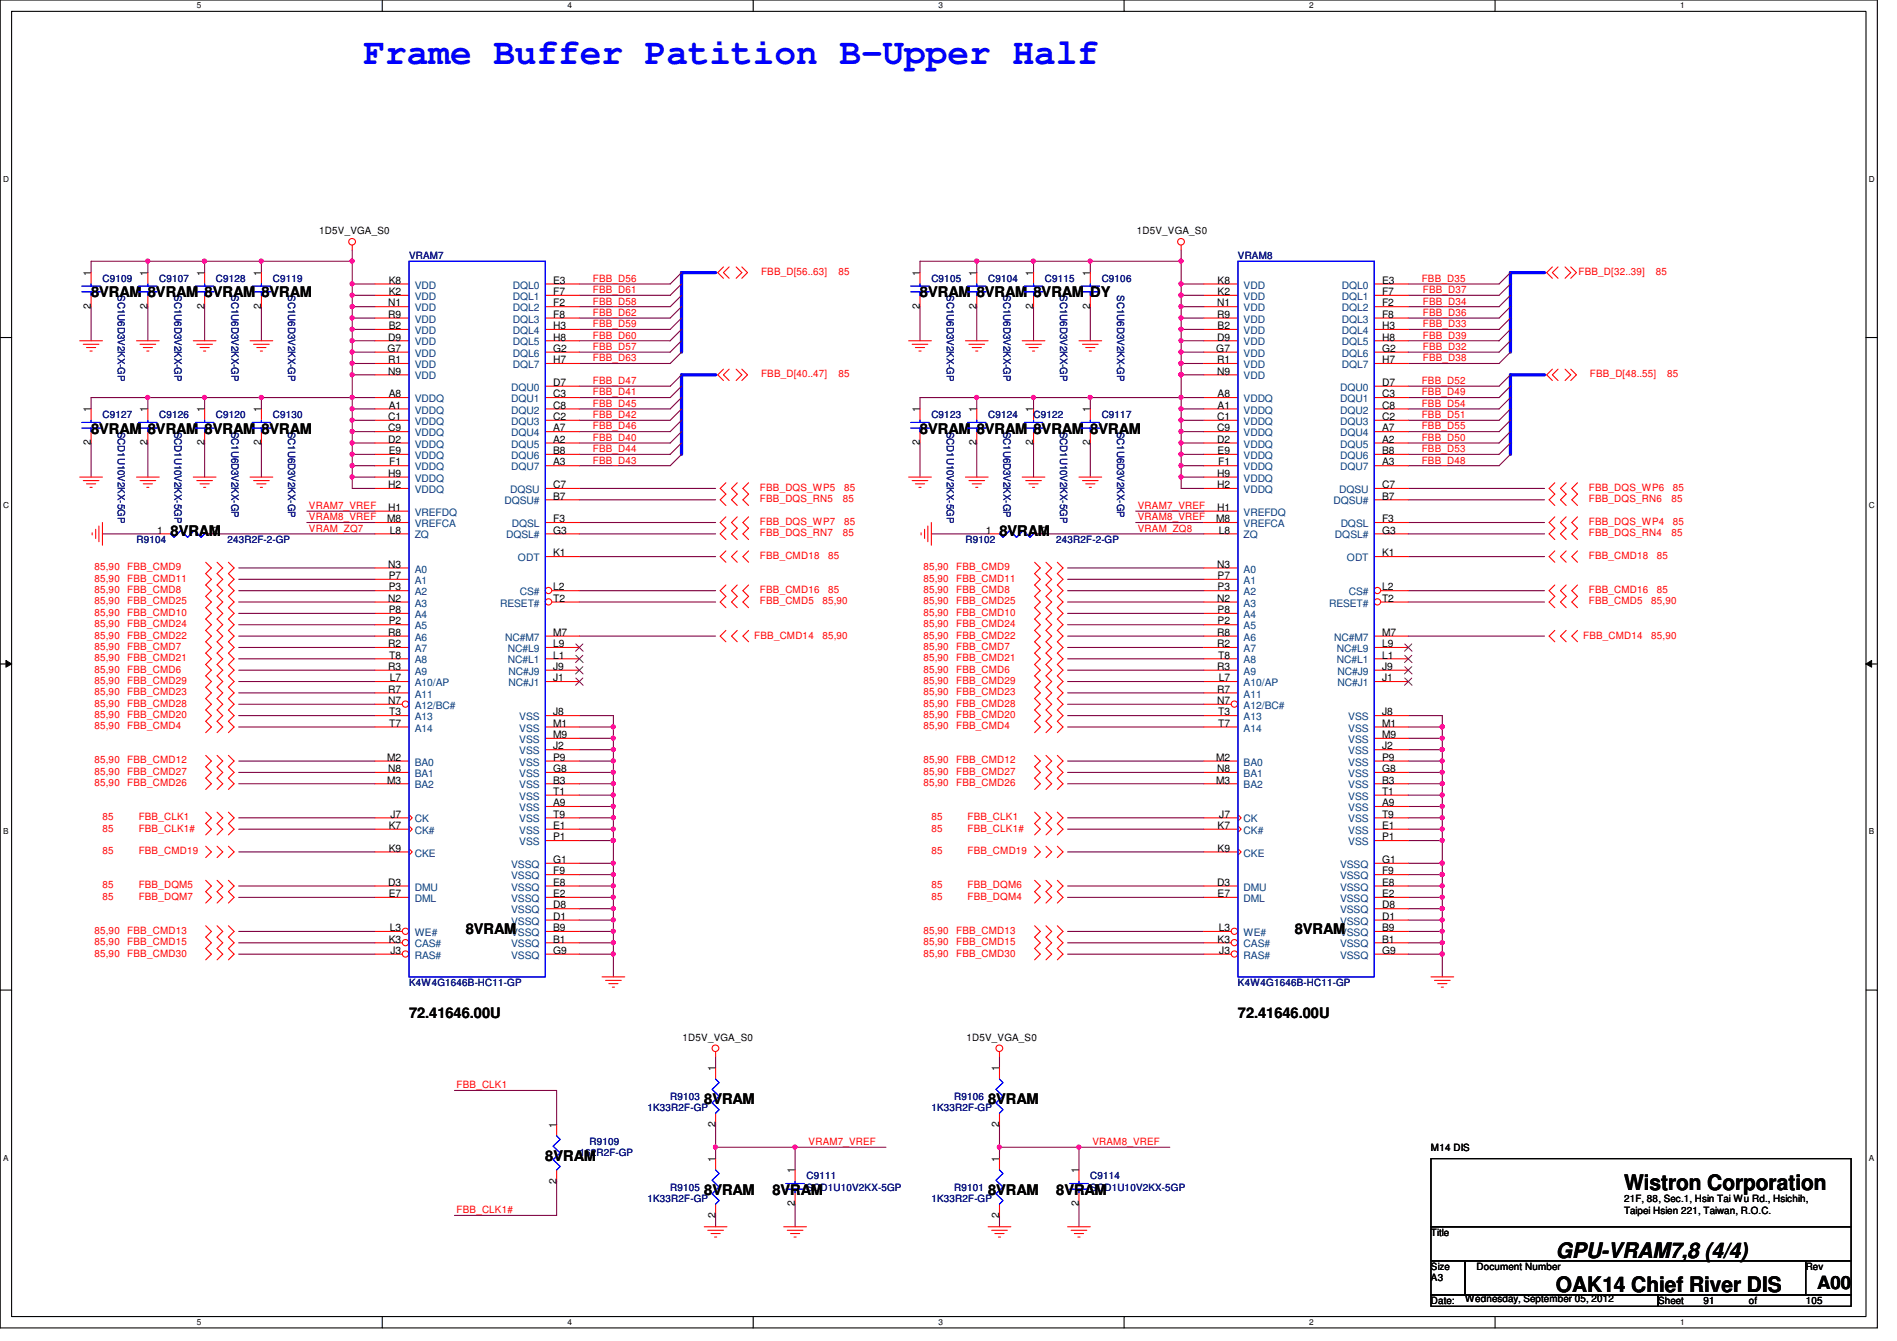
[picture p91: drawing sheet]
<svg xmlns="http://www.w3.org/2000/svg" width="297mm" height="210mm" viewBox="0 0 297 210" stroke-linecap="round" stroke-linejoin="round" font-family="sans-serif">
<defs><g id="words">
<text font-size="5.7" fill="#00f" x="56.9" y="10">Frame Buffer Patition B-Upper Half</text>
<g font-size="3.3">
<text x="254.3" y="186.3">Wistron Corporation</text>
<text x="243.6" y="196.8">GPU-VRAM7,8 (4/4)</text>
<text x="243.6" y="202.3">OAK14 Chief River DIS</text>
</g>
<text font-size="2.8" x="284.5" y="201.8">A00</text>
<g font-size="2.3">
<text x="14.3" y="46.6">8VRAM 8VRAM 8VRAM 8VRAM</text>
<text x="144.1" y="46.6">8VRAM 8VRAM 8VRAM DY</text>
<text x="14.3" y="67.9">8VRAM 8VRAM 8VRAM 8VRAM</text>
<text x="144.1" y="67.9">8VRAM 8VRAM 8VRAM 8VRAM</text>
<text x="26.7" y="83.9">8VRAM</text>
<text x="156.5" y="83.9">8VRAM</text>
<text x="72.9" y="146.1">8VRAM</text>
<text x="202.7" y="146.1">8VRAM</text>
<text x="64" y="159.3">72.41646.00U</text>
<text x="193.8" y="159.3">72.41646.00U</text>
<text x="110.3" y="172.8">8VRAM</text>
<text x="154.7" y="172.8">8VRAM</text>
<text x="85.4" y="181.7">8VRAM</text>
<text x="110.3" y="187">8VRAM</text>
<text x="120.9" y="187">8VRAM</text>
<text x="154.7" y="187">8VRAM</text>
<text x="165.4" y="187">8VRAM</text>
</g>
<g font-size="1.6">
<text x="50" y="36.7">1D5V_VGA_S0</text>
<text x="178" y="36.7">1D5V_VGA_S0</text>
<text x="14.2" y="43.2" transform="rotate(-90 14.2 43.2)">1</text>
<text x="23.1" y="43.2" transform="rotate(-90 23.1 43.2)">1</text>
<text x="32" y="43.2" transform="rotate(-90 32 43.2)">1</text>
<text x="40.9" y="43.2" transform="rotate(-90 40.9 43.2)">1</text>
<text x="60.8" y="48">N1</text>
<text x="60.9" y="46.2">K2</text>
<text x="60.9" y="44.4">K8</text>
<text x="86.6" y="48">F2</text>
<text x="86.6" y="46.2">F7</text>
<text x="86.6" y="44.4">E3</text>
<text x="144" y="43.2" transform="rotate(-90 144 43.2)">1</text>
<text x="152.9" y="43.2" transform="rotate(-90 152.9 43.2)">1</text>
<text x="161.8" y="43.2" transform="rotate(-90 161.8 43.2)">1</text>
<text x="170.7" y="43.2" transform="rotate(-90 170.7 43.2)">1</text>
<text x="190.6" y="48">N1</text>
<text x="190.7" y="46.2">K2</text>
<text x="190.7" y="44.4">K8</text>
<text x="216.4" y="48">F2</text>
<text x="216.4" y="46.2">F7</text>
<text x="216.4" y="44.4">E3</text>
<text x="14.2" y="48.3" transform="rotate(-90 14.2 48.3)">2</text>
<text x="23.1" y="48.3" transform="rotate(-90 23.1 48.3)">2</text>
<text x="32" y="48.3" transform="rotate(-90 32 48.3)">2</text>
<text x="40.9" y="48.3" transform="rotate(-90 40.9 48.3)">2</text>
<text x="60.8" y="53.3">D9</text>
<text x="60.8" y="49.7">R9</text>
<text x="60.9" y="51.5">B2</text>
<text x="86.6" y="53.3">H8</text>
<text x="86.6" y="51.5">H3</text>
<text x="86.6" y="49.7">F8</text>
<text x="144" y="48.3" transform="rotate(-90 144 48.3)">2</text>
<text x="152.9" y="48.3" transform="rotate(-90 152.9 48.3)">2</text>
<text x="161.8" y="48.3" transform="rotate(-90 161.8 48.3)">2</text>
<text x="170.7" y="48.3" transform="rotate(-90 170.7 48.3)">2</text>
<text x="190.6" y="53.3">D9</text>
<text x="190.6" y="49.7">R9</text>
<text x="190.7" y="51.5">B2</text>
<text x="216.4" y="53.3">H8</text>
<text x="216.4" y="51.5">H3</text>
<text x="216.4" y="49.7">F8</text>
<text x="60.7" y="55.1">G7</text>
<text x="60.8" y="58.6">N9</text>
<text x="60.8" y="56.9">R1</text>
<text x="86.6" y="56.9">H7</text>
<text x="86.6" y="55.1">G2</text>
<text x="190.5" y="55.1">G7</text>
<text x="190.6" y="58.6">N9</text>
<text x="190.6" y="56.9">R1</text>
<text x="216.4" y="56.9">H7</text>
<text x="216.4" y="55.1">G2</text>
<text x="14.2" y="64.6" transform="rotate(-90 14.2 64.6)">1</text>
<text x="23.1" y="64.6" transform="rotate(-90 23.1 64.6)">1</text>
<text x="32" y="64.6" transform="rotate(-90 32 64.6)">1</text>
<text x="40.9" y="64.6" transform="rotate(-90 40.9 64.6)">1</text>
<text x="60.8" y="65.7">C1</text>
<text x="60.9" y="64">A1</text>
<text x="60.9" y="62.2">A8</text>
<text x="86.6" y="60.4">D7</text>
<text x="86.6" y="62.2">C3</text>
<text x="86.6" y="64">C8</text>
<text x="86.6" y="65.7">C2</text>
<text x="144" y="64.6" transform="rotate(-90 144 64.6)">1</text>
<text x="152.9" y="64.6" transform="rotate(-90 152.9 64.6)">1</text>
<text x="161.8" y="64.6" transform="rotate(-90 161.8 64.6)">1</text>
<text x="170.7" y="64.6" transform="rotate(-90 170.7 64.6)">1</text>
<text x="190.6" y="65.7">C1</text>
<text x="190.7" y="64">A1</text>
<text x="190.7" y="62.2">A8</text>
<text x="216.4" y="60.4">D7</text>
<text x="216.4" y="62.2">C3</text>
<text x="216.4" y="64">C8</text>
<text x="216.4" y="65.7">C2</text>
<text x="14.2" y="69.7" transform="rotate(-90 14.2 69.7)">2</text>
<text x="23.1" y="69.7" transform="rotate(-90 23.1 69.7)">2</text>
<text x="32" y="69.7" transform="rotate(-90 32 69.7)">2</text>
<text x="40.9" y="69.7" transform="rotate(-90 40.9 69.7)">2</text>
<text x="60.8" y="67.5">C9</text>
<text x="60.8" y="69.3">D2</text>
<text x="60.9" y="71.1">E9</text>
<text x="86.6" y="67.5">A7</text>
<text x="86.6" y="69.3">A2</text>
<text x="86.6" y="71.1">B8</text>
<text x="144" y="69.7" transform="rotate(-90 144 69.7)">2</text>
<text x="152.9" y="69.7" transform="rotate(-90 152.9 69.7)">2</text>
<text x="161.8" y="69.7" transform="rotate(-90 161.8 69.7)">2</text>
<text x="170.7" y="69.7" transform="rotate(-90 170.7 69.7)">2</text>
<text x="190.6" y="67.5">C9</text>
<text x="190.6" y="69.3">D2</text>
<text x="190.7" y="71.1">E9</text>
<text x="216.4" y="67.5">A7</text>
<text x="216.4" y="69.3">A2</text>
<text x="216.4" y="71.1">B8</text>
<text x="60.8" y="76.4">H2</text>
<text x="60.8" y="74.6">H9</text>
<text x="61" y="72.9">F1</text>
<text x="86.6" y="72.9">A3</text>
<text x="86.6" y="76.4">C7</text>
<text x="190.6" y="76.4">H2</text>
<text x="190.6" y="74.6">H9</text>
<text x="190.8" y="72.9">F1</text>
<text x="216.4" y="72.9">A3</text>
<text x="216.4" y="76.4">C7</text>
<text x="24.6" y="83.5">1</text>
<text x="33.3" y="83.5">2</text>
<text x="60.6" y="81.7">M8</text>
<text x="60.8" y="80">H1</text>
<text x="61" y="83.5">L8</text>
<text x="86.6" y="81.7">F3</text>
<text x="86.6" y="83.5">G3</text>
<text x="86.6" y="78.2">B7</text>
<text x="154.4" y="83.5">1</text>
<text x="163.1" y="83.5">2</text>
<text x="190.4" y="81.7">M8</text>
<text x="190.6" y="80">H1</text>
<text x="190.8" y="83.5">L8</text>
<text x="216.4" y="81.7">F3</text>
<text x="216.4" y="83.5">G3</text>
<text x="216.4" y="78.2">B7</text>
<text x="60.8" y="88.9">N3</text>
<text x="86.6" y="87.1">K1</text>
<text x="190.6" y="88.9">N3</text>
<text x="216.4" y="87.1">K1</text>
<text x="60.8" y="94.2">N2</text>
<text x="60.9" y="90.6">P7</text>
<text x="60.9" y="92.4">P3</text>
<text x="60.9" y="96">P8</text>
<text x="86.6" y="92.4">L2</text>
<text x="86.6" y="94.2">T2</text>
<text x="190.6" y="94.2">N2</text>
<text x="190.7" y="90.6">P7</text>
<text x="190.7" y="92.4">P3</text>
<text x="190.7" y="96">P8</text>
<text x="216.4" y="92.4">L2</text>
<text x="216.4" y="94.2">T2</text>
<text x="60.8" y="99.5">R8</text>
<text x="60.8" y="101.3">R2</text>
<text x="60.9" y="97.7">P2</text>
<text x="86.6" y="101.3">L9</text>
<text x="86.6" y="99.5">M7</text>
<text x="190.6" y="99.5">R8</text>
<text x="190.6" y="101.3">R2</text>
<text x="190.7" y="97.7">P2</text>
<text x="216.4" y="101.3">L9</text>
<text x="216.4" y="99.5">M7</text>
<text x="60.8" y="104.9">R3</text>
<text x="61" y="103.1">T8</text>
<text x="61" y="106.6">L7</text>
<text x="86.6" y="103.1">L1</text>
<text x="86.6" y="106.6">J1</text>
<text x="86.6" y="104.9">J9</text>
<text x="190.6" y="104.9">R3</text>
<text x="190.8" y="103.1">T8</text>
<text x="190.8" y="106.6">L7</text>
<text x="216.4" y="103.1">L1</text>
<text x="216.4" y="106.6">J1</text>
<text x="216.4" y="104.9">J9</text>
<text x="60.8" y="108.4">R7</text>
<text x="60.8" y="110.2">N7</text>
<text x="61" y="113.7">T7</text>
<text x="61" y="112">T3</text>
<text x="86.6" y="112">J8</text>
<text x="86.6" y="113.7">M1</text>
<text x="190.6" y="108.4">R7</text>
<text x="190.6" y="110.2">N7</text>
<text x="190.8" y="113.7">T7</text>
<text x="190.8" y="112">T3</text>
<text x="216.4" y="112">J8</text>
<text x="216.4" y="113.7">M1</text>
<text x="60.6" y="119.1">M2</text>
<text x="86.6" y="117.3">J2</text>
<text x="86.6" y="115.5">M9</text>
<text x="86.6" y="119.1">P9</text>
<text x="190.4" y="119.1">M2</text>
<text x="216.4" y="117.3">J2</text>
<text x="216.4" y="115.5">M9</text>
<text x="216.4" y="119.1">P9</text>
<text x="60.6" y="122.6">M3</text>
<text x="60.8" y="120.9">N8</text>
<text x="86.6" y="122.6">B3</text>
<text x="86.6" y="120.9">G8</text>
<text x="86.6" y="124.4">T1</text>
<text x="190.4" y="122.6">M3</text>
<text x="190.6" y="120.9">N8</text>
<text x="216.4" y="122.6">B3</text>
<text x="216.4" y="120.9">G8</text>
<text x="216.4" y="124.4">T1</text>
<text x="60.9" y="129.8">K7</text>
<text x="61.1" y="128">J7</text>
<text x="86.6" y="126.2">A9</text>
<text x="86.6" y="129.8">E1</text>
<text x="86.6" y="131.5">P1</text>
<text x="86.6" y="128">T9</text>
<text x="190.7" y="129.8">K7</text>
<text x="190.9" y="128">J7</text>
<text x="216.4" y="126.2">A9</text>
<text x="216.4" y="129.8">E1</text>
<text x="216.4" y="131.5">P1</text>
<text x="216.4" y="128">T9</text>
<text x="60.9" y="133.3">K9</text>
<text x="86.6" y="136.9">F9</text>
<text x="86.6" y="135.1">G1</text>
<text x="190.7" y="133.3">K9</text>
<text x="216.4" y="136.9">F9</text>
<text x="216.4" y="135.1">G1</text>
<text x="60.8" y="138.6">D3</text>
<text x="60.9" y="140.4">E7</text>
<text x="86.6" y="144">D1</text>
<text x="86.6" y="142.2">D8</text>
<text x="86.6" y="140.4">E2</text>
<text x="86.6" y="138.6">E8</text>
<text x="190.6" y="138.6">D3</text>
<text x="190.7" y="140.4">E7</text>
<text x="216.4" y="144">D1</text>
<text x="216.4" y="142.2">D8</text>
<text x="216.4" y="140.4">E2</text>
<text x="216.4" y="138.6">E8</text>
<text x="60.9" y="147.5">K3</text>
<text x="61" y="145.8">L3</text>
<text x="61.1" y="149.3">J3</text>
<text x="86.6" y="147.5">B1</text>
<text x="86.6" y="145.8">B9</text>
<text x="86.6" y="149.3">G9</text>
<text x="190.7" y="147.5">K3</text>
<text x="190.8" y="145.8">L3</text>
<text x="190.9" y="149.3">J3</text>
<text x="216.4" y="147.5">B1</text>
<text x="216.4" y="145.8">B9</text>
<text x="216.4" y="149.3">G9</text>
<text x="106.9" y="162.9">1D5V_VGA_S0</text>
<text x="112" y="167.7" transform="rotate(-90 112 167.7)">1</text>
<text x="151.3" y="162.9">1D5V_VGA_S0</text>
<text x="156.5" y="167.7" transform="rotate(-90 156.5 167.7)">1</text>
<text x="87.1" y="176.6" transform="rotate(-90 87.1 176.6)">1</text>
<text x="112" y="176.4" transform="rotate(-90 112 176.4)">2</text>
<text x="156.5" y="176.4" transform="rotate(-90 156.5 176.4)">2</text>
<text x="87.1" y="185.3" transform="rotate(-90 87.1 185.3)">2</text>
<text x="112" y="181.9" transform="rotate(-90 112 181.9)">1</text>
<text x="124.5" y="183.7" transform="rotate(-90 124.5 183.7)">1</text>
<text x="156.5" y="181.9" transform="rotate(-90 156.5 181.9)">1</text>
<text x="168.9" y="183.7" transform="rotate(-90 168.9 183.7)">1</text>
<text x="224.1" y="180.1">M14 DIS</text>
<text x="112" y="190.6" transform="rotate(-90 112 190.6)">2</text>
<text x="124.5" y="188.8" transform="rotate(-90 124.5 188.8)">2</text>
<text x="156.5" y="190.6" transform="rotate(-90 156.5 190.6)">2</text>
<text x="168.9" y="188.8" transform="rotate(-90 168.9 188.8)">2</text>
<text x="254.3" y="188.1">21F, 88, Sec.1, Hsin Tai Wu Rd., Hsichih,</text>
<text x="254.3" y="189.9">Taipei Hsien 221, Taiwan, R.O.C.</text>
<text x="224.1" y="193.5">Title</text>
<text x="224.1" y="198.8">Size</text>
<text x="224.1" y="200.6">A3</text>
<text x="229.4" y="203.8">Wednesday, September 05, 2012</text>
<text x="231.2" y="198.8">Document Number</text>
<text x="282.7" y="198.8">Rev</text>
<text x="224.1" y="204.1">Date:</text>
<text x="259.6" y="204.1">Sheet</text>
<text x="266.7" y="204.1">91</text>
<text x="273.9" y="204.1">of</text>
<text x="282.7" y="204.1">105</text>
</g>
<g font-size="1.6" fill="#000080">
<text x="64" y="40.6">VRAM7</text>
<text x="193.8" y="40.6">VRAM8</text>
<text x="16" y="44.1">C9109</text>
<text x="18.5" y="46.2" transform="rotate(90 18.5 46.2)">SC1U6D3V2KX-GP</text>
<text x="24.9" y="44.1">C9107</text>
<text x="27.3" y="46.2" transform="rotate(90 27.3 46.2)">SC1U6D3V2KX-GP</text>
<text x="33.8" y="44.1">C9128</text>
<text x="36.2" y="46.2" transform="rotate(90 36.2 46.2)">SC1U6D3V2KX-GP</text>
<text x="42.7" y="44.1">C9119</text>
<text x="45.1" y="46.2" transform="rotate(90 45.1 46.2)">SC1U6D3V2KX-GP</text>
<text x="145.8" y="44.1">C9105</text>
<text x="148.2" y="46.2" transform="rotate(90 148.2 46.2)">SC1U6D3V2KX-GP</text>
<text x="154.7" y="44.1">C9104</text>
<text x="157.1" y="46.2" transform="rotate(90 157.1 46.2)">SC1U6D3V2KX-GP</text>
<text x="163.6" y="44.1">C9115</text>
<text x="166" y="46.2" transform="rotate(90 166 46.2)">SC1U6D3V2KX-GP</text>
<text x="172.5" y="44.1">C9106</text>
<text x="174.9" y="46.2" transform="rotate(90 174.9 46.2)">SC1U6D3V2KX-GP</text>
<text x="16" y="65.4">C9127</text>
<text x="24.9" y="65.4">C9126</text>
<text x="33.8" y="65.4">C9120</text>
<text x="42.7" y="65.4">C9130</text>
<text x="145.8" y="65.4">C9123</text>
<text x="154.7" y="65.4">C9124</text>
<text x="161.8" y="65.4">C9122</text>
<text x="172.5" y="65.4">C9117</text>
<text x="18.5" y="67.6" transform="rotate(90 18.5 67.6)">SCD1U10V2KX-5GP</text>
<text x="27.3" y="67.6" transform="rotate(90 27.3 67.6)">SCD1U10V2KX-5GP</text>
<text x="36.2" y="67.6" transform="rotate(90 36.2 67.6)">SC1U6D3V2KX-GP</text>
<text x="45.1" y="67.6" transform="rotate(90 45.1 67.6)">SC1U6D3V2KX-GP</text>
<text x="148.2" y="67.6" transform="rotate(90 148.2 67.6)">SCD1U10V2KX-5GP</text>
<text x="157.1" y="67.6" transform="rotate(90 157.1 67.6)">SC1U6D3V2KX-GP</text>
<text x="166" y="67.6" transform="rotate(90 166 67.6)">SCD1U10V2KX-5GP</text>
<text x="174.9" y="67.6" transform="rotate(90 174.9 67.6)">SC1U6D3V2KX-GP</text>
<text x="21.4" y="85">R9104</text>
<text x="35.6" y="85">243R2F-2-GP</text>
<text x="151.2" y="85">R9102</text>
<text x="165.4" y="85">243R2F-2-GP</text>
<text x="64" y="154.3">K4W4G1646B-HC11-GP</text>
<text x="193.8" y="154.3">K4W4G1646B-HC11-GP</text>
<text x="101.4" y="173.9">1K33R2F-GP</text>
<text x="104.9" y="172.1">R9103</text>
<text x="145.8" y="173.9">1K33R2F-GP</text>
<text x="149.4" y="172.1">R9106</text>
<text x="92.3" y="179.2">R9109</text>
<text x="90.7" y="181">162R2F-GP</text>
<text x="126.3" y="184.6">C9111</text>
<text x="170.7" y="184.6">C9114</text>
<text x="101.4" y="188.1">1K33R2F-GP</text>
<text x="104.9" y="186.4">R9105</text>
<text x="126.3" y="186.4">SCD1U10V2KX-5GP</text>
<text x="145.8" y="188.1">1K33R2F-GP</text>
<text x="149.4" y="186.4">R9101</text>
<text x="170.7" y="186.4">SCD1U10V2KX-5GP</text>
</g>
<g font-size="1.6" fill="#004080">
<text x="64.9" y="46.9">VDD</text>
<text x="64.9" y="45.2">VDD</text>
<text x="80.3" y="46.9">DQL1</text>
<text x="80.3" y="45.2">DQL0</text>
<text x="194.7" y="46.9">VDD</text>
<text x="194.7" y="45.2">VDD</text>
<text x="210.1" y="46.9">DQL1</text>
<text x="210.1" y="45.2">DQL0</text>
<text x="64.9" y="52.3">VDD</text>
<text x="64.9" y="48.7">VDD</text>
<text x="64.9" y="50.5">VDD</text>
<text x="80.3" y="52.3">DQL4</text>
<text x="80.3" y="50.5">DQL3</text>
<text x="80.3" y="48.7">DQL2</text>
<text x="194.7" y="52.3">VDD</text>
<text x="194.7" y="48.7">VDD</text>
<text x="194.7" y="50.5">VDD</text>
<text x="210.1" y="52.3">DQL4</text>
<text x="210.1" y="50.5">DQL3</text>
<text x="210.1" y="48.7">DQL2</text>
<text x="64.9" y="54.1">VDD</text>
<text x="64.9" y="55.8">VDD</text>
<text x="64.9" y="59.4">VDD</text>
<text x="64.9" y="57.6">VDD</text>
<text x="80.3" y="57.6">DQL7</text>
<text x="80.3" y="55.8">DQL6</text>
<text x="80.3" y="54.1">DQL5</text>
<text x="194.7" y="54.1">VDD</text>
<text x="194.7" y="55.8">VDD</text>
<text x="194.7" y="59.4">VDD</text>
<text x="194.7" y="57.6">VDD</text>
<text x="210.1" y="57.6">DQL7</text>
<text x="210.1" y="55.8">DQL6</text>
<text x="210.1" y="54.1">DQL5</text>
<text x="64.9" y="64.7">VDDQ</text>
<text x="64.9" y="62.9">VDDQ</text>
<text x="80" y="61.2">DQU0</text>
<text x="80" y="62.9">DQU1</text>
<text x="80" y="64.7">DQU2</text>
<text x="194.7" y="64.7">VDDQ</text>
<text x="194.7" y="62.9">VDDQ</text>
<text x="209.8" y="61.2">DQU0</text>
<text x="209.8" y="62.9">DQU1</text>
<text x="209.8" y="64.7">DQU2</text>
<text x="64.9" y="66.5">VDDQ</text>
<text x="64.9" y="68.3">VDDQ</text>
<text x="64.9" y="70.1">VDDQ</text>
<text x="64.9" y="71.8">VDDQ</text>
<text x="80" y="66.5">DQU3</text>
<text x="80" y="68.3">DQU4</text>
<text x="80" y="70.1">DQU5</text>
<text x="80" y="71.8">DQU6</text>
<text x="194.7" y="66.5">VDDQ</text>
<text x="194.7" y="68.3">VDDQ</text>
<text x="194.7" y="70.1">VDDQ</text>
<text x="194.7" y="71.8">VDDQ</text>
<text x="209.8" y="66.5">DQU3</text>
<text x="209.8" y="68.3">DQU4</text>
<text x="209.8" y="70.1">DQU5</text>
<text x="209.8" y="71.8">DQU6</text>
<text x="64.9" y="73.6">VDDQ</text>
<text x="64.9" y="77.2">VDDQ</text>
<text x="64.9" y="75.4">VDDQ</text>
<text x="79.9" y="77.2">DQSU</text>
<text x="80" y="73.6">DQU7</text>
<text x="194.7" y="73.6">VDDQ</text>
<text x="194.7" y="77.2">VDDQ</text>
<text x="194.7" y="75.4">VDDQ</text>
<text x="209.7" y="77.2">DQSU</text>
<text x="209.8" y="73.6">DQU7</text>
<text x="64.9" y="82.5">VREFCA</text>
<text x="64.9" y="80.7">VREFDQ</text>
<text x="79" y="79">DQSU#</text>
<text x="80.1" y="82.5">DQSL</text>
<text x="194.7" y="82.5">VREFCA</text>
<text x="194.7" y="80.7">VREFDQ</text>
<text x="208.8" y="79">DQSU#</text>
<text x="209.9" y="82.5">DQSL</text>
<text x="64.9" y="84.3">ZQ</text>
<text x="64.9" y="89.6">A0</text>
<text x="79.2" y="84.3">DQSL#</text>
<text x="81.1" y="87.8">ODT</text>
<text x="194.7" y="84.3">ZQ</text>
<text x="194.7" y="89.6">A0</text>
<text x="209" y="84.3">DQSL#</text>
<text x="210.9" y="87.8">ODT</text>
<text x="64.9" y="91.4">A1</text>
<text x="64.9" y="93.2">A2</text>
<text x="64.9" y="95">A3</text>
<text x="78.3" y="95">RESET#</text>
<text x="81.4" y="93.2">CS#</text>
<text x="194.7" y="91.4">A1</text>
<text x="194.7" y="93.2">A2</text>
<text x="194.7" y="95">A3</text>
<text x="208.1" y="95">RESET#</text>
<text x="211.2" y="93.2">CS#</text>
<text x="64.9" y="96.7">A4</text>
<text x="64.9" y="98.5">A5</text>
<text x="64.9" y="100.3">A6</text>
<text x="79.1" y="100.3">NC#M7</text>
<text x="194.7" y="96.7">A4</text>
<text x="194.7" y="98.5">A5</text>
<text x="194.7" y="100.3">A6</text>
<text x="208.9" y="100.3">NC#M7</text>
<text x="64.9" y="102.1">A7</text>
<text x="64.9" y="103.8">A8</text>
<text x="64.9" y="105.6">A9</text>
<text x="64.9" y="107.4">A10/AP</text>
<text x="79.5" y="103.8">NC#L1</text>
<text x="79.5" y="102.1">NC#L9</text>
<text x="79.6" y="107.4">NC#J1</text>
<text x="79.6" y="105.6">NC#J9</text>
<text x="194.7" y="102.1">A7</text>
<text x="194.7" y="103.8">A8</text>
<text x="194.7" y="105.6">A9</text>
<text x="194.7" y="107.4">A10/AP</text>
<text x="209.3" y="103.8">NC#L1</text>
<text x="209.3" y="102.1">NC#L9</text>
<text x="209.4" y="107.4">NC#J1</text>
<text x="209.4" y="105.6">NC#J9</text>
<text x="64.9" y="109.2">A11</text>
<text x="64.9" y="111">A12/BC#</text>
<text x="64.9" y="112.7">A13</text>
<text x="81.3" y="112.7">VSS</text>
<text x="194.7" y="109.2">A11</text>
<text x="194.7" y="111">A12/BC#</text>
<text x="194.7" y="112.7">A13</text>
<text x="211.1" y="112.7">VSS</text>
<text x="64.9" y="114.5">A14</text>
<text x="64.9" y="119.8">BA0</text>
<text x="81.3" y="118.1">VSS</text>
<text x="81.3" y="114.5">VSS</text>
<text x="81.3" y="116.3">VSS</text>
<text x="81.3" y="119.8">VSS</text>
<text x="194.7" y="114.5">A14</text>
<text x="194.7" y="119.8">BA0</text>
<text x="211.1" y="118.1">VSS</text>
<text x="211.1" y="114.5">VSS</text>
<text x="211.1" y="116.3">VSS</text>
<text x="211.1" y="119.8">VSS</text>
<text x="64.9" y="121.6">BA1</text>
<text x="64.9" y="123.4">BA2</text>
<text x="81.3" y="123.4">VSS</text>
<text x="81.3" y="121.6">VSS</text>
<text x="81.3" y="125.2">VSS</text>
<text x="194.7" y="121.6">BA1</text>
<text x="194.7" y="123.4">BA2</text>
<text x="211.1" y="123.4">VSS</text>
<text x="211.1" y="121.6">VSS</text>
<text x="211.1" y="125.2">VSS</text>
<text x="64.9" y="128.7">CK</text>
<text x="64.9" y="130.5">CK#</text>
<text x="81.3" y="127">VSS</text>
<text x="81.3" y="130.5">VSS</text>
<text x="81.3" y="128.7">VSS</text>
<text x="194.7" y="128.7">CK</text>
<text x="194.7" y="130.5">CK#</text>
<text x="211.1" y="127">VSS</text>
<text x="211.1" y="130.5">VSS</text>
<text x="211.1" y="128.7">VSS</text>
<text x="64.9" y="134.1">CKE</text>
<text x="80" y="137.6">VSSQ</text>
<text x="80" y="135.8">VSSQ</text>
<text x="81.3" y="132.3">VSS</text>
<text x="194.7" y="134.1">CKE</text>
<text x="209.8" y="137.6">VSSQ</text>
<text x="209.8" y="135.8">VSSQ</text>
<text x="211.1" y="132.3">VSS</text>
<text x="64.9" y="141.2">DML</text>
<text x="64.9" y="139.4">DMU</text>
<text x="80" y="143">VSSQ</text>
<text x="80" y="141.2">VSSQ</text>
<text x="80" y="139.4">VSSQ</text>
<text x="194.7" y="141.2">DML</text>
<text x="194.7" y="139.4">DMU</text>
<text x="209.8" y="143">VSSQ</text>
<text x="209.8" y="141.2">VSSQ</text>
<text x="209.8" y="139.4">VSSQ</text>
<text x="64.9" y="148.3">CAS#</text>
<text x="64.9" y="146.5">WE#</text>
<text x="80" y="148.3">VSSQ</text>
<text x="80" y="146.5">VSSQ</text>
<text x="80" y="144.7">VSSQ</text>
<text x="194.7" y="148.3">CAS#</text>
<text x="194.7" y="146.5">WE#</text>
<text x="209.8" y="148.3">VSSQ</text>
<text x="209.8" y="146.5">VSSQ</text>
<text x="209.8" y="144.7">VSSQ</text>
<text x="64.9" y="150.1">RAS#</text>
<text x="80" y="150.1">VSSQ</text>
<text x="194.7" y="150.1">RAS#</text>
<text x="209.8" y="150.1">VSSQ</text>
</g>
<g font-size="1.6" fill="#f00">
<text x="92.8" y="47.7">FBB_D58</text>
<text x="92.8" y="45.9">FBB_D61</text>
<text x="92.8" y="44.1">FBB_D56</text>
<text x="119.2" y="43.1">FBB_D[56..63]</text>
<text x="131.3" y="43.1">85</text>
<text x="222.6" y="44.1">FBB_D35</text>
<text x="222.8" y="47.7">FBB_D34</text>
<text x="222.8" y="45.9">FBB_D37</text>
<text x="247.2" y="43.1">FBB_D[32..39]</text>
<text x="259.3" y="43.1">85</text>
<text x="92.8" y="53">FBB_D60</text>
<text x="92.8" y="49.4">FBB_D62</text>
<text x="92.8" y="51.2">FBB_D59</text>
<text x="222.8" y="53">FBB_D39</text>
<text x="222.8" y="51.2">FBB_D33</text>
<text x="222.8" y="49.4">FBB_D36</text>
<text x="92.8" y="54.8">FBB_D57</text>
<text x="92.8" y="56.6">FBB_D63</text>
<text x="119.2" y="59.1">FBB_D[40..47]</text>
<text x="131.3" y="59.1">85</text>
<text x="222.8" y="56.6">FBB_D38</text>
<text x="222.8" y="54.8">FBB_D32</text>
<text x="249" y="59.1">FBB_D[48..55]</text>
<text x="261.1" y="59.1">85</text>
<text x="92.8" y="61.9">FBB_D41</text>
<text x="92.8" y="65.4">FBB_D42</text>
<text x="92.8" y="63.7">FBB_D45</text>
<text x="92.8" y="60.1">FBB_D47</text>
<text x="222.6" y="61.9">FBB_D49</text>
<text x="222.6" y="65.4">FBB_D51</text>
<text x="222.6" y="63.7">FBB_D54</text>
<text x="222.6" y="60.1">FBB_D52</text>
<text x="92.8" y="69">FBB_D40</text>
<text x="92.8" y="67.2">FBB_D46</text>
<text x="92.8" y="70.8">FBB_D44</text>
<text x="222.6" y="69">FBB_D50</text>
<text x="222.6" y="70.8">FBB_D53</text>
<text x="222.6" y="67.2">FBB_D55</text>
<text x="92.8" y="72.6">FBB_D43</text>
<text x="119" y="76.8">FBB_DQS_WP5</text>
<text x="132.2" y="76.8">85</text>
<text x="222.6" y="72.6">FBB_D48</text>
<text x="248.8" y="76.8">FBB_DQS_WP6</text>
<text x="262" y="76.8">85</text>
<text x="48.4" y="83.2">VRAM_ZQ7</text>
<text x="48.4" y="81.4">VRAM8_VREF</text>
<text x="48.4" y="79.7">VRAM7_VREF</text>
<text x="119" y="82.2">FBB_DQS_WP7</text>
<text x="119" y="83.9">FBB_DQS_RN7</text>
<text x="119" y="78.6">FBB_DQS_RN5</text>
<text x="131.9" y="83.9">85</text>
<text x="131.9" y="78.6">85</text>
<text x="132.2" y="82.2">85</text>
<text x="178.2" y="83.2">VRAM_ZQ8</text>
<text x="178.2" y="81.4">VRAM8_VREF</text>
<text x="178.2" y="79.7">VRAM7_VREF</text>
<text x="248.8" y="78.6">FBB_DQS_RN6</text>
<text x="248.8" y="83.9">FBB_DQS_RN4</text>
<text x="248.8" y="82.2">FBB_DQS_WP4</text>
<text x="261.7" y="78.6">85</text>
<text x="261.7" y="83.9">85</text>
<text x="262" y="82.2">85</text>
<text x="14.8" y="89.3">85,90</text>
<text x="19.9" y="89.3">FBB_CMD9</text>
<text x="119" y="87.5">FBB_CMD18</text>
<text x="129.7" y="87.5">85</text>
<text x="144.6" y="89.3">85,90</text>
<text x="149.7" y="89.3">FBB_CMD9</text>
<text x="248.8" y="87.5">FBB_CMD18</text>
<text x="259.5" y="87.5">85</text>
<text x="14.8" y="91.1">85,90</text>
<text x="14.8" y="92.8">85,90</text>
<text x="14.8" y="94.6">85,90</text>
<text x="19.9" y="91.1">FBB_CMD11</text>
<text x="19.9" y="92.8">FBB_CMD8</text>
<text x="19.9" y="94.6">FBB_CMD25</text>
<text x="119" y="92.8">FBB_CMD16</text>
<text x="119" y="94.6">FBB_CMD5</text>
<text x="128.8" y="94.6">85,90</text>
<text x="129.7" y="92.8">85</text>
<text x="144.6" y="91.1">85,90</text>
<text x="144.6" y="92.8">85,90</text>
<text x="144.6" y="94.6">85,90</text>
<text x="149.7" y="91.1">FBB_CMD11</text>
<text x="149.7" y="92.8">FBB_CMD8</text>
<text x="149.7" y="94.6">FBB_CMD25</text>
<text x="248.8" y="92.8">FBB_CMD16</text>
<text x="248.8" y="94.6">FBB_CMD5</text>
<text x="258.6" y="94.6">85,90</text>
<text x="259.5" y="92.8">85</text>
<text x="14.8" y="96.4">85,90</text>
<text x="14.8" y="98.2">85,90</text>
<text x="14.8" y="99.9">85,90</text>
<text x="14.8" y="101.7">85,90</text>
<text x="19.9" y="96.4">FBB_CMD10</text>
<text x="19.9" y="98.2">FBB_CMD24</text>
<text x="19.9" y="99.9">FBB_CMD22</text>
<text x="19.9" y="101.7">FBB_CMD7</text>
<text x="118.1" y="99.9">FBB_CMD14</text>
<text x="128.8" y="99.9">85,90</text>
<text x="144.6" y="96.4">85,90</text>
<text x="144.6" y="98.2">85,90</text>
<text x="144.6" y="99.9">85,90</text>
<text x="144.6" y="101.7">85,90</text>
<text x="149.7" y="96.4">FBB_CMD10</text>
<text x="149.7" y="98.2">FBB_CMD24</text>
<text x="149.7" y="99.9">FBB_CMD22</text>
<text x="149.7" y="101.7">FBB_CMD7</text>
<text x="247.9" y="99.9">FBB_CMD14</text>
<text x="258.6" y="99.9">85,90</text>
<text x="14.8" y="103.5">85,90</text>
<text x="14.8" y="105.3">85,90</text>
<text x="14.8" y="107.1">85,90</text>
<text x="19.9" y="103.5">FBB_CMD21</text>
<text x="19.9" y="105.3">FBB_CMD6</text>
<text x="19.9" y="107.1">FBB_CMD29</text>
<text x="144.6" y="103.5">85,90</text>
<text x="144.6" y="105.3">85,90</text>
<text x="144.6" y="107.1">85,90</text>
<text x="149.7" y="103.5">FBB_CMD21</text>
<text x="149.7" y="105.3">FBB_CMD6</text>
<text x="149.7" y="107.1">FBB_CMD29</text>
<text x="14.8" y="108.8">85,90</text>
<text x="14.8" y="110.6">85,90</text>
<text x="14.8" y="112.4">85,90</text>
<text x="19.9" y="108.8">FBB_CMD23</text>
<text x="19.9" y="110.6">FBB_CMD28</text>
<text x="19.9" y="112.4">FBB_CMD20</text>
<text x="144.6" y="108.8">85,90</text>
<text x="144.6" y="110.6">85,90</text>
<text x="144.6" y="112.4">85,90</text>
<text x="149.7" y="108.8">FBB_CMD23</text>
<text x="149.7" y="110.6">FBB_CMD28</text>
<text x="149.7" y="112.4">FBB_CMD20</text>
<text x="14.8" y="114.2">85,90</text>
<text x="14.8" y="119.5">85,90</text>
<text x="19.9" y="114.2">FBB_CMD4</text>
<text x="19.9" y="119.5">FBB_CMD12</text>
<text x="144.6" y="114.2">85,90</text>
<text x="144.6" y="119.5">85,90</text>
<text x="149.7" y="114.2">FBB_CMD4</text>
<text x="149.7" y="119.5">FBB_CMD12</text>
<text x="14.8" y="121.3">85,90</text>
<text x="14.8" y="123.1">85,90</text>
<text x="19.9" y="121.3">FBB_CMD27</text>
<text x="19.9" y="123.1">FBB_CMD26</text>
<text x="144.6" y="121.3">85,90</text>
<text x="144.6" y="123.1">85,90</text>
<text x="149.7" y="121.3">FBB_CMD27</text>
<text x="149.7" y="123.1">FBB_CMD26</text>
<text x="16" y="128.4">85</text>
<text x="16" y="130.2">85</text>
<text x="21.7" y="128.4">FBB_CLK1</text>
<text x="21.7" y="130.2">FBB_CLK1#</text>
<text x="145.8" y="128.4">85</text>
<text x="145.8" y="130.2">85</text>
<text x="151.5" y="128.4">FBB_CLK1</text>
<text x="151.5" y="130.2">FBB_CLK1#</text>
<text x="16" y="133.7">85</text>
<text x="21.7" y="133.7">FBB_CMD19</text>
<text x="145.8" y="133.7">85</text>
<text x="151.5" y="133.7">FBB_CMD19</text>
<text x="16" y="140.8">85</text>
<text x="16" y="139.1">85</text>
<text x="21.7" y="140.8">FBB_DQM7</text>
<text x="21.7" y="139.1">FBB_DQM5</text>
<text x="145.8" y="140.8">85</text>
<text x="145.8" y="139.1">85</text>
<text x="151.5" y="140.8">FBB_DQM4</text>
<text x="151.5" y="139.1">FBB_DQM6</text>
<text x="14.8" y="149.7">85,90</text>
<text x="14.8" y="148">85,90</text>
<text x="14.8" y="146.2">85,90</text>
<text x="19.9" y="149.7">FBB_CMD30</text>
<text x="19.9" y="148">FBB_CMD15</text>
<text x="19.9" y="146.2">FBB_CMD13</text>
<text x="144.6" y="149.7">85,90</text>
<text x="144.6" y="148">85,90</text>
<text x="144.6" y="146.2">85,90</text>
<text x="149.7" y="149.7">FBB_CMD30</text>
<text x="149.7" y="148">FBB_CMD15</text>
<text x="149.7" y="146.2">FBB_CMD13</text>
<text x="71.5" y="170.3">FBB_CLK1</text>
<text x="126.6" y="179.2">VRAM7_VREF</text>
<text x="171.1" y="179.2">VRAM8_VREF</text>
<text x="71.5" y="189.9">FBB_CLK1#</text>
</g>
<g font-size="1.3">
<text x="30.8" y="1.3">5</text>
<text x="88.9" y="1.3">4</text>
<text x="146.9" y="1.3">3</text>
<text x="205" y="1.3">2</text>
<text x="263.1" y="1.3">1</text>
<text x=".5" y="28.4">D</text>
<text x="292.6" y="28.4">D</text>
<text x=".5" y="79.5">C</text>
<text x="292.6" y="79.5">C</text>
<text x=".5" y="130.6">B</text>
<text x="292.6" y="130.6">B</text>
<text x=".5" y="181.7">A</text>
<text x="292.6" y="181.7">A</text>
<text x="30.8" y="207.4">5</text>
<text x="88.9" y="207.4">4</text>
<text x="146.9" y="207.4">3</text>
<text x="205" y="207.4">2</text>
<text x="263.1" y="207.4">1</text>
</g>
</g></defs>
<path d="M0 0h294v207.9h-294zM1.8 1.8h290.4v204.3h-290.4z" fill="none" stroke="#000" stroke-width=".17"/>
<g fill="#fff">
<path d="M30.8 .2h.7v1.4h-.7z"/>
<path d="M30.8 206.2h.7v1.4h-.7z"/>
</g>
<path d="M59.9 0v1.8M59.9 206.1v1.8" fill="none" stroke="#000" stroke-width=".17"/>
<g fill="#fff">
<path d="M88.9 .2h.6v1.4h-.6z"/>
<path d="M88.9 206.2h.6v1.4h-.6z"/>
</g>
<path d="M117.9 0v1.8M117.9 206.1v1.8" fill="none" stroke="#000" stroke-width=".17"/>
<g fill="#fff">
<path d="M146.9 .2h.7v1.4h-.7z"/>
<path d="M146.9 206.2h.7v1.4h-.7z"/>
</g>
<path d="M176 0v1.8M176 206.1v1.8" fill="none" stroke="#000" stroke-width=".17"/>
<g fill="#fff">
<path d="M205 .2h.7v1.4h-.7z"/>
<path d="M205 206.2h.7v1.4h-.7z"/>
</g>
<path d="M234.1 0v1.8M234.1 206.1v1.8" fill="none" stroke="#000" stroke-width=".17"/>
<g fill="#fff">
<path d="M263.1 .2h.7v1.4h-.7z"/>
<path d="M263.1 206.2h.7v1.4h-.7z"/>
<path d="M.5 27.3h.9v1.4h-.9z"/>
<path d="M292.6 27.3h.9v1.4h-.9z"/>
<path d="M.5 78.4h.9v1.4h-.9z"/>
<path d="M292.6 78.4h.9v1.4h-.9z"/>
</g>
<path d="M0 52.8h1.8M292.2 52.8h1.8" fill="none" stroke="#000" stroke-width=".17"/>
<g fill="#fff">
<path d="M.5 129.5h.8v1.4h-.8z"/>
<path d="M292.6 129.5h.9v1.4h-.9z"/>
</g>
<path d="M0 103.9h1.8M292.2 103.9h1.8" fill="none" stroke="#000" stroke-width=".17"/>
<path d="M.9 103.4l.9 .5-.9 .5zM292.2 103.9l.9-.5v1z" fill="#000"/>
<path d="M.9 103.4l.9 .5-.9 .5zM292.2 103.9l.9-.5v1z" fill="none" stroke="#000" stroke-width=".16"/>
<g fill="#fff">
<path d="M.5 180.5h.8v1.4h-.8z"/>
<path d="M292.6 180.5h.9v1.4h-.9z"/>
</g>
<path d="M0 155h1.8M292.2 155h1.8" fill="none" stroke="#000" stroke-width=".17"/>
<g fill="none" stroke="#800040" stroke-width=".17">
<path d="M90.7 48h14.2M90.7 55.1h14.2M90.7 53.3h14.2M90.7 46.2h14.2M90.7 49.8h14.2M90.7 51.6h14.2M90.7 56.9h14.2M90.7 44.4h14.2M220.5 56.9h14.2M220.5 48h14.2M220.5 53.3h14.2M220.5 51.6h14.2"/>
<path d="M90.7 69.3h14.2M90.7 62.2h14.2M90.7 67.6h14.2M90.7 65.8h14.2M90.7 64h14.2M90.7 72.9h14.2M90.7 71.1h14.2M90.7 60.5h14.2M185 62.2v1.8M220.5 69.3h14.2M220.5 62.2h14.2M37.4 140.5h21.3"/>
</g>
<path d="M236.5 58.7h5.3M236.5 69.3v1.8" fill="none" stroke="#00f" stroke-width=".51"/>
<circle cx="184.9" cy="62.2" r=".32" fill="#f0f"/>
<circle cx="184.9" cy="62.2" r=".32" fill="none" stroke="#f0f" stroke-width=".17"/>
<g fill="none" stroke="#800040" stroke-width=".17">
<path d="M185 40.9v3.5M220.5 46.2h14.2M220.5 55.1h14.2M220.5 44.4h14.2M220.5 49.8h14.2M220.5 65.8h14.2M220.5 64h14.2M220.5 71.1h14.2M220.5 60.5h14.2M220.5 67.6h14.2M220.5 72.9h14.2M33.8 83.6h24.9"/>
<path d="M163.6 83.6h24.9M220.5 92.5h21.3M220.5 87.1h21.3M220.5 117.3h5.3M112.1 176v3.6"/>
</g>
<path d="M106.7 42.7h5.4M106.7 69.3v1.8" fill="none" stroke="#00f" stroke-width=".51"/>
<circle cx="225.8" cy="117.3" r=".32" fill="#f0f"/>
<circle cx="225.8" cy="117.3" r=".32" fill="none" stroke="#f0f" stroke-width=".17"/>
<path d="M185 55.1v1.8h3.5" fill="none" stroke="#800040" stroke-width=".17"/>
<circle cx="184.9" cy="56.9" r=".32" fill="#f0f"/>
<circle cx="184.9" cy="56.9" r=".32" fill="none" stroke="#f0f" stroke-width=".17"/>
<circle cx="184.9" cy="55.1" r=".32" fill="#f0f"/>
<circle cx="184.9" cy="55.1" r=".32" fill="none" stroke="#f0f" stroke-width=".17"/>
<path d="M167.2 147.6h21.3M220.5 145.8h5.3M225.8 142.2v1.8" fill="none" stroke="#800040" stroke-width=".17"/>
<circle cx="225.8" cy="142.2" r=".32" fill="#f0f"/>
<circle cx="225.8" cy="142.2" r=".32" fill="none" stroke="#f0f" stroke-width=".17"/>
<path d="M145.8 83.6h8.9M220.5 144h5.3M220.5 142.2h5.3" fill="none" stroke="#800040" stroke-width=".17"/>
<circle cx="225.8" cy="142.2" r=".32" fill="#f0f"/>
<circle cx="225.8" cy="142.2" r=".32" fill="none" stroke="#f0f" stroke-width=".17"/>
<path d="M185 53.3v1.8" fill="none" stroke="#800040" stroke-width=".17"/>
<circle cx="184.9" cy="53.3" r=".32" fill="#f0f"/>
<circle cx="184.9" cy="53.3" r=".32" fill="none" stroke="#f0f" stroke-width=".17"/>
<path d="M185 55.1h3.5M225.8 135.1v1.8M167.2 145.8h21.3" fill="none" stroke="#800040" stroke-width=".17"/>
<circle cx="225.8" cy="136.9" r=".32" fill="#f0f"/>
<circle cx="225.8" cy="136.9" r=".32" fill="none" stroke="#f0f" stroke-width=".17"/>
<circle cx="225.8" cy="135.1" r=".32" fill="#f0f"/>
<circle cx="225.8" cy="135.1" r=".32" fill="none" stroke="#f0f" stroke-width=".17"/>
<path d="M220.5 135.1h5.3M220.5 140.5h5.3" fill="none" stroke="#800040" stroke-width=".17"/>
<circle cx="225.8" cy="140.4" r=".32" fill="#f0f"/>
<circle cx="225.8" cy="140.4" r=".32" fill="none" stroke="#f0f" stroke-width=".17"/>
<path d="M220.5 138.7h5.3" fill="none" stroke="#800040" stroke-width=".17"/>
<circle cx="225.8" cy="138.7" r=".32" fill="#f0f"/>
<circle cx="225.8" cy="138.7" r=".32" fill="none" stroke="#f0f" stroke-width=".17"/>
<path d="M185 51.6v1.7h3.5M220.5 136.9h5.3" fill="none" stroke="#800040" stroke-width=".17"/>
<circle cx="184.9" cy="51.5" r=".32" fill="#f0f"/>
<circle cx="184.9" cy="51.5" r=".32" fill="none" stroke="#f0f" stroke-width=".17"/>
<path d="M220.5 113.8h5.3" fill="none" stroke="#800040" stroke-width=".17"/>
<circle cx="225.8" cy="113.8" r=".32" fill="#f0f"/>
<circle cx="225.8" cy="113.8" r=".32" fill="none" stroke="#f0f" stroke-width=".17"/>
<path d="M185 74.7h3.5M225.8 112v1.8" fill="none" stroke="#800040" stroke-width=".17"/>
<circle cx="184.9" cy="74.6" r=".32" fill="#f0f"/>
<circle cx="184.9" cy="74.6" r=".32" fill="none" stroke="#f0f" stroke-width=".17"/>
<path d="M225.8 147.6v1.8" fill="none" stroke="#800040" stroke-width=".17"/>
<circle cx="225.8" cy="149.3" r=".32" fill="#f0f"/>
<circle cx="225.8" cy="149.3" r=".32" fill="none" stroke="#f0f" stroke-width=".17"/>
<circle cx="225.8" cy="147.5" r=".32" fill="#f0f"/>
<circle cx="225.8" cy="147.5" r=".32" fill="none" stroke="#f0f" stroke-width=".17"/>
<path d="M185 74.7v1.8M185 71.1v1.8" fill="none" stroke="#800040" stroke-width=".17"/>
<circle cx="184.9" cy="71.1" r=".32" fill="#f0f"/>
<circle cx="184.9" cy="71.1" r=".32" fill="none" stroke="#f0f" stroke-width=".17"/>
<path d="M185 72.9h3.5M185 69.3v1.8h3.5" fill="none" stroke="#800040" stroke-width=".17"/>
<circle cx="184.9" cy="69.3" r=".32" fill="#f0f"/>
<circle cx="184.9" cy="69.3" r=".32" fill="none" stroke="#f0f" stroke-width=".17"/>
<path d="M185 67.6v1.7h3.5" fill="none" stroke="#800040" stroke-width=".17"/>
<circle cx="184.9" cy="67.5" r=".32" fill="#f0f"/>
<circle cx="184.9" cy="67.5" r=".32" fill="none" stroke="#f0f" stroke-width=".17"/>
<path d="M185 65.8v1.8h3.5" fill="none" stroke="#800040" stroke-width=".17"/>
<circle cx="184.9" cy="65.8" r=".32" fill="#f0f"/>
<circle cx="184.9" cy="65.8" r=".32" fill="none" stroke="#f0f" stroke-width=".17"/>
<path d="M185 64v1.8h3.5" fill="none" stroke="#800040" stroke-width=".17"/>
<circle cx="184.9" cy="64" r=".32" fill="#f0f"/>
<circle cx="184.9" cy="64" r=".32" fill="none" stroke="#f0f" stroke-width=".17"/>
<path d="M185 64h3.5M185 76.5h3.5M220.5 131.6h5.3v3.5" fill="none" stroke="#800040" stroke-width=".17"/>
<circle cx="225.8" cy="135.1" r=".32" fill="#f0f"/>
<circle cx="225.8" cy="135.1" r=".32" fill="none" stroke="#f0f" stroke-width=".17"/>
<circle cx="225.8" cy="131.5" r=".32" fill="#f0f"/>
<circle cx="225.8" cy="131.5" r=".32" fill="none" stroke="#f0f" stroke-width=".17"/>
<path d="M185 49.8v1.8h3.5M185 62.2h3.5M220.5 129.8h5.3M124.5 188.5v3.5" fill="none" stroke="#800040" stroke-width=".17"/>
<circle cx="184.9" cy="49.8" r=".32" fill="#f0f"/>
<circle cx="184.9" cy="49.8" r=".32" fill="none" stroke="#f0f" stroke-width=".17"/>
<path d="M220.5 115.6h5.3" fill="none" stroke="#800040" stroke-width=".17"/>
<circle cx="225.8" cy="115.5" r=".32" fill="#f0f"/>
<circle cx="225.8" cy="115.5" r=".32" fill="none" stroke="#f0f" stroke-width=".17"/>
<path d="M167.2 88.9h21.3M220.5 112h5.3M225.8 115.6v1.7M225.8 128v1.8" fill="none" stroke="#800040" stroke-width=".17"/>
<circle cx="225.8" cy="128" r=".32" fill="#f0f"/>
<circle cx="225.8" cy="128" r=".32" fill="none" stroke="#f0f" stroke-width=".17"/>
<path d="M185 48v1.8h3.5" fill="none" stroke="#800040" stroke-width=".17"/>
<circle cx="184.9" cy="48" r=".32" fill="#f0f"/>
<circle cx="184.9" cy="48" r=".32" fill="none" stroke="#f0f" stroke-width=".17"/>
<path d="M225.8 126.2v1.8h-5.3" fill="none" stroke="#800040" stroke-width=".17"/>
<circle cx="225.8" cy="126.2" r=".32" fill="#f0f"/>
<circle cx="225.8" cy="126.2" r=".32" fill="none" stroke="#f0f" stroke-width=".17"/>
<path d="M90.7 117.3h5.4M220.5 149.4h5.3" fill="none" stroke="#800040" stroke-width=".17"/>
<circle cx="225.8" cy="149.3" r=".32" fill="#f0f"/>
<circle cx="225.8" cy="149.3" r=".32" fill="none" stroke="#f0f" stroke-width=".17"/>
<path d="M185 46.2v1.8h3.5" fill="none" stroke="#800040" stroke-width=".17"/>
<circle cx="184.9" cy="46.2" r=".32" fill="#f0f"/>
<circle cx="184.9" cy="46.2" r=".32" fill="none" stroke="#f0f" stroke-width=".17"/>
<path d="M225.8 124.5v1.7h-5.3" fill="none" stroke="#800040" stroke-width=".17"/>
<circle cx="225.8" cy="124.4" r=".32" fill="#f0f"/>
<circle cx="225.8" cy="124.4" r=".32" fill="none" stroke="#f0f" stroke-width=".17"/>
<path d="M185 44.4v1.8h3.5M220.5 147.6h5.3" fill="none" stroke="#800040" stroke-width=".17"/>
<circle cx="184.9" cy="46.2" r=".32" fill="#f0f"/>
<circle cx="184.9" cy="46.2" r=".32" fill="none" stroke="#f0f" stroke-width=".17"/>
<circle cx="184.9" cy="44.4" r=".32" fill="#f0f"/>
<circle cx="184.9" cy="44.4" r=".32" fill="none" stroke="#f0f" stroke-width=".17"/>
<path d="M167.2 119.1h21.3M167.2 128h21.3M225.8 122.7v1.8h-5.3" fill="none" stroke="#800040" stroke-width=".17"/>
<circle cx="225.8" cy="122.7" r=".32" fill="#f0f"/>
<circle cx="225.8" cy="122.7" r=".32" fill="none" stroke="#f0f" stroke-width=".17"/>
<path d="M167.2 129.8h21.3M225.8 120.9v1.8h-5.3" fill="none" stroke="#800040" stroke-width=".17"/>
<circle cx="225.8" cy="120.9" r=".32" fill="#f0f"/>
<circle cx="225.8" cy="120.9" r=".32" fill="none" stroke="#f0f" stroke-width=".17"/>
<path d="M55.2 55.1v1.8h3.5M220.5 94.2h21.3" fill="none" stroke="#800040" stroke-width=".17"/>
<circle cx="55.1" cy="56.9" r=".32" fill="#f0f"/>
<circle cx="55.1" cy="56.9" r=".32" fill="none" stroke="#f0f" stroke-width=".17"/>
<circle cx="55.1" cy="55.1" r=".32" fill="#f0f"/>
<circle cx="55.1" cy="55.1" r=".32" fill="none" stroke="#f0f" stroke-width=".17"/>
<path d="M185 44.4h3.5M185 56.9v1.8h3.5M167.2 120.9h21.3M167.2 122.7h21.3" fill="none" stroke="#800040" stroke-width=".17"/>
<circle cx="184.9" cy="58.6" r=".32" fill="#f0f"/>
<circle cx="184.9" cy="58.6" r=".32" fill="none" stroke="#f0f" stroke-width=".17"/>
<circle cx="184.9" cy="56.9" r=".32" fill="#f0f"/>
<circle cx="184.9" cy="56.9" r=".32" fill="none" stroke="#f0f" stroke-width=".17"/>
<path d="M225.8 119.1v1.8h-5.3" fill="none" stroke="#800040" stroke-width=".17"/>
<circle cx="225.8" cy="119.1" r=".32" fill="#f0f"/>
<circle cx="225.8" cy="119.1" r=".32" fill="none" stroke="#f0f" stroke-width=".17"/>
<g fill="none" stroke="#800040" stroke-width=".17">
<path d="M167.2 90.7h21.3M167.2 92.5h21.3M167.2 94.2h21.3M167.2 96h21.3M167.2 97.8h21.3M167.2 99.6h21.3M167.2 101.3h21.3M167.2 103.1h21.3M167.2 104.9h21.3M167.2 106.7h21.3M167.2 108.5h21.3M167.2 110.2h21.3"/>
<path d="M167.2 112h21.3M220.5 119.1h5.3M37.4 147.6h21.3M96.1 144v1.8h-5.4M167.2 149.4h21.3"/>
</g>
<circle cx="96" cy="144" r=".32" fill="#f0f"/>
<circle cx="96" cy="144" r=".32" fill="none" stroke="#f0f" stroke-width=".17"/>
<path d="M55.2 53.3v1.8M16 83.6h8.9M90.7 144h5.4M90.7 142.2h5.4" fill="none" stroke="#800040" stroke-width=".17"/>
<circle cx="55.1" cy="53.3" r=".32" fill="#f0f"/>
<circle cx="55.1" cy="53.3" r=".32" fill="none" stroke="#f0f" stroke-width=".17"/>
<path d="M55.2 55.1h3.5M96.1 129.8v1.8M37.4 145.8h21.3" fill="none" stroke="#800040" stroke-width=".17"/>
<circle cx="96" cy="131.5" r=".32" fill="#f0f"/>
<circle cx="96" cy="131.5" r=".32" fill="none" stroke="#f0f" stroke-width=".17"/>
<circle cx="96" cy="129.8" r=".32" fill="#f0f"/>
<circle cx="96" cy="129.8" r=".32" fill="none" stroke="#f0f" stroke-width=".17"/>
<path d="M90.7 135.1h5.4M90.7 140.5h5.4" fill="none" stroke="#800040" stroke-width=".17"/>
<circle cx="96" cy="140.4" r=".32" fill="#f0f"/>
<circle cx="96" cy="140.4" r=".32" fill="none" stroke="#f0f" stroke-width=".17"/>
<path d="M90.7 138.7h5.4M96.1 142.2v1.8" fill="none" stroke="#800040" stroke-width=".17"/>
<circle cx="96" cy="142.2" r=".32" fill="#f0f"/>
<circle cx="96" cy="142.2" r=".32" fill="none" stroke="#f0f" stroke-width=".17"/>
<path d="M96.1 135.1v1.8h-5.4" fill="none" stroke="#800040" stroke-width=".17"/>
<circle cx="96" cy="135.1" r=".32" fill="#f0f"/>
<circle cx="96" cy="135.1" r=".32" fill="none" stroke="#f0f" stroke-width=".17"/>
<path d="M55.2 51.6v1.7h3.5" fill="none" stroke="#800040" stroke-width=".17"/>
<circle cx="55.1" cy="51.5" r=".32" fill="#f0f"/>
<circle cx="55.1" cy="51.5" r=".32" fill="none" stroke="#f0f" stroke-width=".17"/>
<path d="M55.2 72.9v1.8h3.5M96.1 112v1.8h-5.4" fill="none" stroke="#800040" stroke-width=".17"/>
<circle cx="55.1" cy="72.9" r=".32" fill="#f0f"/>
<circle cx="55.1" cy="72.9" r=".32" fill="none" stroke="#f0f" stroke-width=".17"/>
<path d="M55.2 71.1v1.8" fill="none" stroke="#800040" stroke-width=".17"/>
<circle cx="55.1" cy="71.1" r=".32" fill="#f0f"/>
<circle cx="55.1" cy="71.1" r=".32" fill="none" stroke="#f0f" stroke-width=".17"/>
<path d="M55.2 72.9h3.5M55.2 69.3v1.8h3.5" fill="none" stroke="#800040" stroke-width=".17"/>
<circle cx="55.1" cy="69.3" r=".32" fill="#f0f"/>
<circle cx="55.1" cy="69.3" r=".32" fill="none" stroke="#f0f" stroke-width=".17"/>
<path d="M55.2 67.6v1.7h3.5" fill="none" stroke="#800040" stroke-width=".17"/>
<circle cx="55.1" cy="67.5" r=".32" fill="#f0f"/>
<circle cx="55.1" cy="67.5" r=".32" fill="none" stroke="#f0f" stroke-width=".17"/>
<path d="M55.2 65.8v1.8h3.5" fill="none" stroke="#800040" stroke-width=".17"/>
<circle cx="55.1" cy="65.8" r=".32" fill="#f0f"/>
<circle cx="55.1" cy="65.8" r=".32" fill="none" stroke="#f0f" stroke-width=".17"/>
<path d="M55.2 64v1.8h3.5" fill="none" stroke="#800040" stroke-width=".17"/>
<circle cx="55.1" cy="64" r=".32" fill="#f0f"/>
<circle cx="55.1" cy="64" r=".32" fill="none" stroke="#f0f" stroke-width=".17"/>
<path d="M55.2 62.2v1.8h3.5" fill="none" stroke="#800040" stroke-width=".17"/>
<circle cx="55.1" cy="62.2" r=".32" fill="#f0f"/>
<circle cx="55.1" cy="62.2" r=".32" fill="none" stroke="#f0f" stroke-width=".17"/>
<path d="M55.2 76.5h3.5M90.7 131.6h5.4" fill="none" stroke="#800040" stroke-width=".17"/>
<circle cx="96" cy="131.5" r=".32" fill="#f0f"/>
<circle cx="96" cy="131.5" r=".32" fill="none" stroke="#f0f" stroke-width=".17"/>
<path d="M55.2 74.7v1.8M55.2 62.2h3.5M90.7 92.5h21.4" fill="none" stroke="#800040" stroke-width=".17"/>
<circle cx="55.1" cy="74.6" r=".32" fill="#f0f"/>
<circle cx="55.1" cy="74.6" r=".32" fill="none" stroke="#f0f" stroke-width=".17"/>
<path d="M55.2 49.8v1.8h3.5M90.7 129.8h5.4" fill="none" stroke="#800040" stroke-width=".17"/>
<circle cx="55.1" cy="49.8" r=".32" fill="#f0f"/>
<circle cx="55.1" cy="49.8" r=".32" fill="none" stroke="#f0f" stroke-width=".17"/>
<path d="M90.7 115.6h5.4M96.1 117.3v1.8" fill="none" stroke="#800040" stroke-width=".17"/>
<circle cx="96" cy="117.3" r=".32" fill="#f0f"/>
<circle cx="96" cy="117.3" r=".32" fill="none" stroke="#f0f" stroke-width=".17"/>
<path d="M55.2 48v1.8h3.5M37.4 88.9h21.3" fill="none" stroke="#800040" stroke-width=".17"/>
<circle cx="55.1" cy="48" r=".32" fill="#f0f"/>
<circle cx="55.1" cy="48" r=".32" fill="none" stroke="#f0f" stroke-width=".17"/>
<path d="M96.1 126.2v1.8h-5.4" fill="none" stroke="#800040" stroke-width=".17"/>
<circle cx="96" cy="126.2" r=".32" fill="#f0f"/>
<circle cx="96" cy="126.2" r=".32" fill="none" stroke="#f0f" stroke-width=".17"/>
<path d="M90.7 149.4h5.4" fill="none" stroke="#800040" stroke-width=".17"/>
<circle cx="96" cy="149.3" r=".32" fill="#f0f"/>
<circle cx="96" cy="149.3" r=".32" fill="none" stroke="#f0f" stroke-width=".17"/>
<path d="M55.2 46.2v1.8h3.5M96.1 149.4v3.5" fill="none" stroke="#800040" stroke-width=".17"/>
<circle cx="55.1" cy="46.2" r=".32" fill="#f0f"/>
<circle cx="55.1" cy="46.2" r=".32" fill="none" stroke="#f0f" stroke-width=".17"/>
<path d="M96.1 124.5v1.7h-5.4" fill="none" stroke="#800040" stroke-width=".17"/>
<circle cx="96" cy="124.4" r=".32" fill="#f0f"/>
<circle cx="96" cy="124.4" r=".32" fill="none" stroke="#f0f" stroke-width=".17"/>
<path d="M55.2 56.9v1.8h3.5" fill="none" stroke="#800040" stroke-width=".17"/>
<circle cx="55.1" cy="58.6" r=".32" fill="#f0f"/>
<circle cx="55.1" cy="58.6" r=".32" fill="none" stroke="#f0f" stroke-width=".17"/>
<path d="M55.2 58.7v3.5M90.7 112h5.4M96.1 145.8v1.8h-5.4" fill="none" stroke="#800040" stroke-width=".17"/>
<circle cx="96" cy="145.8" r=".32" fill="#f0f"/>
<circle cx="96" cy="145.8" r=".32" fill="none" stroke="#f0f" stroke-width=".17"/>
<path d="M55.2 44.4v1.8h3.5M48 81.8h10.7" fill="none" stroke="#800040" stroke-width=".17"/>
<circle cx="55.1" cy="44.4" r=".32" fill="#f0f"/>
<circle cx="55.1" cy="44.4" r=".32" fill="none" stroke="#f0f" stroke-width=".17"/>
<path d="M37.4 119.1h21.3M37.4 128h21.3M96.1 122.7v1.8h-5.4" fill="none" stroke="#800040" stroke-width=".17"/>
<circle cx="96" cy="122.7" r=".32" fill="#f0f"/>
<circle cx="96" cy="122.7" r=".32" fill="none" stroke="#f0f" stroke-width=".17"/>
<path d="M37.4 129.8h21.3M96.1 120.9v1.8h-5.4" fill="none" stroke="#800040" stroke-width=".17"/>
<circle cx="96" cy="120.9" r=".32" fill="#f0f"/>
<circle cx="96" cy="120.9" r=".32" fill="none" stroke="#f0f" stroke-width=".17"/>
<path d="M55.2 40.9v3.5h3.5M90.7 94.2h21.4M96.1 119.1v1.8h-5.4M37.4 120.9h21.3M37.4 122.7h21.3" fill="none" stroke="#800040" stroke-width=".17"/>
<circle cx="96" cy="119.1" r=".32" fill="#f0f"/>
<circle cx="96" cy="119.1" r=".32" fill="none" stroke="#f0f" stroke-width=".17"/>
<g fill="none" stroke="#800040" stroke-width=".17">
<path d="M37.4 90.7h21.3M37.4 92.5h21.3M37.4 94.2h21.3M37.4 96h21.3M37.4 97.8h21.3M37.4 99.6h21.3M177.8 81.8h10.7M177.8 80h10.7M37.4 101.3h21.3M37.4 103.1h21.3M37.4 104.9h21.3M37.4 106.7h21.3"/>
<path d="M37.4 108.5h21.3M37.4 110.2h21.3M37.4 112h21.3M90.7 119.1h5.4M37.4 149.4h21.3M112.1 179.6h12.4"/>
</g>
<path d="M106.7 58.7h5.4" fill="none" stroke="#00f" stroke-width=".51"/>
<circle cx="112" cy="179.6" r=".32" fill="#f0f"/>
<circle cx="112" cy="179.6" r=".32" fill="none" stroke="#f0f" stroke-width=".17"/>
<path d="M90.7 87.1h21.4M167.2 133.3h21.3M124.5 179.6h14.2" fill="none" stroke="#800040" stroke-width=".17"/>
<circle cx="124.5" cy="179.6" r=".32" fill="#f0f"/>
<circle cx="124.5" cy="179.6" r=".32" fill="none" stroke="#f0f" stroke-width=".17"/>
<path d="M220.5 99.6h21.3M37.4 113.8h21.3M225.8 144v1.8M112.1 179.6v1.8M112.1 190.2v1.8" fill="none" stroke="#800040" stroke-width=".17"/>
<circle cx="225.8" cy="144" r=".32" fill="#f0f"/>
<circle cx="225.8" cy="144" r=".32" fill="none" stroke="#f0f" stroke-width=".17"/>
<path d="M225.8 117.3v1.8" fill="none" stroke="#800040" stroke-width=".17"/>
<circle cx="225.8" cy="117.3" r=".32" fill="#f0f"/>
<circle cx="225.8" cy="117.3" r=".32" fill="none" stroke="#f0f" stroke-width=".17"/>
<path d="M185 58.7v3.5" fill="none" stroke="#800040" stroke-width=".17"/>
<circle cx="184.9" cy="58.6" r=".32" fill="#f0f"/>
<circle cx="184.9" cy="58.6" r=".32" fill="none" stroke="#f0f" stroke-width=".17"/>
<path d="M225.8 113.8v1.8" fill="none" stroke="#800040" stroke-width=".17"/>
<circle cx="225.8" cy="113.8" r=".32" fill="#f0f"/>
<circle cx="225.8" cy="113.8" r=".32" fill="none" stroke="#f0f" stroke-width=".17"/>
<path d="M236.5 42.7h5.3" fill="none" stroke="#00f" stroke-width=".51"/>
<path d="M90.7 99.6h21.4M96.1 113.8v1.8M167.2 113.8h21.3" fill="none" stroke="#800040" stroke-width=".17"/>
<circle cx="96" cy="113.8" r=".32" fill="#f0f"/>
<circle cx="96" cy="113.8" r=".32" fill="none" stroke="#f0f" stroke-width=".17"/>
<path d="M96.1 115.6v1.7M96.1 140.5v1.7M225.8 140.5v1.7" fill="none" stroke="#800040" stroke-width=".17"/>
<circle cx="96" cy="115.5" r=".32" fill="#f0f"/>
<circle cx="96" cy="115.5" r=".32" fill="none" stroke="#f0f" stroke-width=".17"/>
<path d="M225.8 136.9v1.8" fill="none" stroke="#800040" stroke-width=".17"/>
<circle cx="225.8" cy="136.9" r=".32" fill="#f0f"/>
<circle cx="225.8" cy="136.9" r=".32" fill="none" stroke="#f0f" stroke-width=".17"/>
<path d="M96.1 136.9v1.8M225.8 138.7v1.8" fill="none" stroke="#800040" stroke-width=".17"/>
<circle cx="96" cy="136.9" r=".32" fill="#f0f"/>
<circle cx="96" cy="136.9" r=".32" fill="none" stroke="#f0f" stroke-width=".17"/>
<path d="M156.5 176v3.6h12.4M168.9 188.5v3.5" fill="none" stroke="#800040" stroke-width=".17"/>
<circle cx="156.5" cy="179.6" r=".32" fill="#f0f"/>
<circle cx="156.5" cy="179.6" r=".32" fill="none" stroke="#f0f" stroke-width=".17"/>
<path d="M168.9 179.6h14.3" fill="none" stroke="#800040" stroke-width=".17"/>
<circle cx="168.9" cy="179.6" r=".32" fill="#f0f"/>
<circle cx="168.9" cy="179.6" r=".32" fill="none" stroke="#f0f" stroke-width=".17"/>
<path d="M48 80h10.7M37.4 133.3h21.3M96.1 138.7v1.8M112.1 165.4v1.7M124.5 179.6v3.5M156.5 179.6v1.8M156.5 165.4v1.7M168.9 179.6v3.5M156.5 190.2v1.8" fill="none" stroke="#800040" stroke-width=".17"/>
<circle cx="96" cy="138.7" r=".32" fill="#f0f"/>
<circle cx="96" cy="138.7" r=".32" fill="none" stroke="#f0f" stroke-width=".17"/>
<path d="M170.7 40.9h14.3M161.8 69.3v5.4M161.8 62.2h8.9M90.7 81.8h21.4M90.7 83.6h21.4M71.2 170.7h16v5.3M87.2 184.9v5.3h-16" fill="none" stroke="#800040" stroke-width=".17"/>
<circle cx="184.9" cy="40.9" r=".32" fill="#f0f"/>
<circle cx="184.9" cy="40.9" r=".32" fill="none" stroke="#f0f" stroke-width=".17"/>
<path d="M144.1 40.9v1.8M161.8 40.9h-8.9v1.8" fill="none" stroke="#800040" stroke-width=".17"/>
<circle cx="152.9" cy="40.9" r=".32" fill="#f0f"/>
<circle cx="152.9" cy="40.9" r=".32" fill="none" stroke="#f0f" stroke-width=".17"/>
<path d="M170.7 40.9h-8.9v1.8" fill="none" stroke="#800040" stroke-width=".17"/>
<circle cx="170.7" cy="40.9" r=".32" fill="#f0f"/>
<circle cx="170.7" cy="40.9" r=".32" fill="none" stroke="#f0f" stroke-width=".17"/>
<circle cx="161.8" cy="40.9" r=".32" fill="#f0f"/>
<circle cx="161.8" cy="40.9" r=".32" fill="none" stroke="#f0f" stroke-width=".17"/>
<path d="M144.1 40.9h8.8M170.7 40.9v1.8M152.9 62.2h8.9" fill="none" stroke="#800040" stroke-width=".17"/>
<circle cx="161.8" cy="62.2" r=".32" fill="#f0f"/>
<circle cx="161.8" cy="62.2" r=".32" fill="none" stroke="#f0f" stroke-width=".17"/>
<circle cx="152.9" cy="62.2" r=".32" fill="#f0f"/>
<circle cx="152.9" cy="62.2" r=".32" fill="none" stroke="#f0f" stroke-width=".17"/>
<path d="M144.1 48v5.3M152.9 48v5.3M161.8 48v5.3M170.7 48v5.3M144.1 64v-1.8h8.8v1.8M144.1 69.3v5.4M152.9 69.3v5.4M161.8 62.2v1.8M170.7 62.2v1.8" fill="none" stroke="#800040" stroke-width=".17"/>
<circle cx="170.7" cy="62.2" r=".32" fill="#f0f"/>
<circle cx="170.7" cy="62.2" r=".32" fill="none" stroke="#f0f" stroke-width=".17"/>
<path d="M185 39.1v1.8M40.9 40.9h14.3M32 62.2h8.9M170.7 62.2h14.3" fill="none" stroke="#800040" stroke-width=".17"/>
<circle cx="55.1" cy="40.9" r=".32" fill="#f0f"/>
<circle cx="55.1" cy="40.9" r=".32" fill="none" stroke="#f0f" stroke-width=".17"/>
<path d="M14.3 40.9v1.8M32 40.9h-8.8v1.8" fill="none" stroke="#800040" stroke-width=".17"/>
<circle cx="23.1" cy="40.9" r=".32" fill="#f0f"/>
<circle cx="23.1" cy="40.9" r=".32" fill="none" stroke="#f0f" stroke-width=".17"/>
<path d="M40.9 40.9h-8.9v1.8" fill="none" stroke="#800040" stroke-width=".17"/>
<circle cx="40.9" cy="40.9" r=".32" fill="#f0f"/>
<circle cx="40.9" cy="40.9" r=".32" fill="none" stroke="#f0f" stroke-width=".17"/>
<circle cx="32" cy="40.9" r=".32" fill="#f0f"/>
<circle cx="32" cy="40.9" r=".32" fill="none" stroke="#f0f" stroke-width=".17"/>
<path d="M14.3 40.9h8.9M40.9 40.9v1.8M23.2 62.2h8.8" fill="none" stroke="#800040" stroke-width=".17"/>
<circle cx="32" cy="62.2" r=".32" fill="#f0f"/>
<circle cx="32" cy="62.2" r=".32" fill="none" stroke="#f0f" stroke-width=".17"/>
<circle cx="23.1" cy="62.2" r=".32" fill="#f0f"/>
<circle cx="23.1" cy="62.2" r=".32" fill="none" stroke="#f0f" stroke-width=".17"/>
<path d="M14.3 48v5.3M23.2 48v5.3M32 48v5.3M14.3 64v-1.8h8.9v1.8M14.3 69.3v5.4M23.2 69.3v5.4M32 62.2v1.8M40.9 69.3v5.4M40.9 62.2v1.8" fill="none" stroke="#800040" stroke-width=".17"/>
<circle cx="40.9" cy="62.2" r=".32" fill="#f0f"/>
<circle cx="40.9" cy="62.2" r=".32" fill="none" stroke="#f0f" stroke-width=".17"/>
<path d="M55.2 39.1v1.8M40.9 62.2h14.3M185 72.9v1.8" fill="none" stroke="#800040" stroke-width=".17"/>
<path d="M106.7 48v1.8M106.7 44.4v1.8M106.7 53.3v1.8M236.5 44.4v1.8M236.5 48v1.8M236.5 53.3v1.8M106.7 62.2v1.8M106.7 65.8v1.8M236.5 60.5v1.7M236.5 65.8v1.8" fill="none" stroke="#00f" stroke-width=".51"/>
<circle cx="184.9" cy="72.9" r=".32" fill="#f0f"/>
<circle cx="184.9" cy="72.9" r=".32" fill="none" stroke="#f0f" stroke-width=".17"/>
<path d="M225.8 129.8v1.8" fill="none" stroke="#800040" stroke-width=".17"/>
<circle cx="225.8" cy="129.8" r=".32" fill="#f0f"/>
<circle cx="225.8" cy="129.8" r=".32" fill="none" stroke="#f0f" stroke-width=".17"/>
<path d="M96.1 147.6v1.8M225.8 149.4v3.5" fill="none" stroke="#800040" stroke-width=".17"/>
<circle cx="96" cy="147.5" r=".32" fill="#f0f"/>
<circle cx="96" cy="147.5" r=".32" fill="none" stroke="#f0f" stroke-width=".17"/>
<path d="M96.1 131.6v3.5" fill="none" stroke="#800040" stroke-width=".17"/>
<circle cx="96" cy="131.5" r=".32" fill="#f0f"/>
<circle cx="96" cy="131.5" r=".32" fill="none" stroke="#f0f" stroke-width=".17"/>
<path d="M225.8 145.8v1.8" fill="none" stroke="#800040" stroke-width=".17"/>
<circle cx="225.8" cy="145.8" r=".32" fill="#f0f"/>
<circle cx="225.8" cy="145.8" r=".32" fill="none" stroke="#f0f" stroke-width=".17"/>
<path d="M96.1 128v1.8" fill="none" stroke="#800040" stroke-width=".17"/>
<circle cx="96" cy="128" r=".32" fill="#f0f"/>
<circle cx="96" cy="128" r=".32" fill="none" stroke="#f0f" stroke-width=".17"/>
<path d="M106.7 58.7v3.5M106.7 49.8v3.5M106.7 42.7v1.7M106.7 46.2v1.8M236.5 42.7v1.7M236.5 46.2v1.8M236.5 49.8v3.5M236.5 58.7v1.8M106.7 64v1.8M106.7 67.6v1.7M236.5 62.2v3.6M236.5 67.6v1.7" fill="none" stroke="#00f" stroke-width=".51"/>
<g fill="none" stroke="#800040" stroke-width=".17">
<path d="M40.9 48v5.3M106.7 58.7l-1.8 1.8M106.7 51.6l-1.8 1.7M106.7 53.3l-1.8 1.8M106.7 55.1l-1.8 1.8M106.7 42.7l-1.8 1.7M106.7 44.4l-1.8 1.8M106.7 46.2l-1.8 1.8M106.7 48l-1.8 1.8M106.7 49.8l-1.8 1.8M236.5 42.7l-1.8 1.7M236.5 44.4l-1.8 1.8"/>
<path d="M236.5 46.2l-1.8 1.8M236.5 49.8l-1.8 1.8M236.5 48l-1.8 1.8M236.5 51.6l-1.8 1.7M236.5 53.3l-1.8 1.8M236.5 55.1l-1.8 1.8M236.5 58.7l-1.8 1.8M32 69.3v5.4M90.7 78.2h21.4M90.7 76.5h21.4M106.7 60.5l-1.8 1.7M106.7 62.2l-1.8 1.8"/>
<path d="M106.7 64l-1.8 1.8M106.7 65.8l-1.8 1.8M106.7 67.6l-1.8 1.7M106.7 69.3l-1.8 1.8M106.7 71.1l-1.8 1.8M170.7 69.3v5.4M220.5 78.2h21.3M220.5 76.5h21.3M236.5 62.2l-1.8 1.8M236.5 65.8l-1.8 1.8M236.5 64l-1.8 1.8M236.5 67.6l-1.8 1.7"/>
<path d="M236.5 69.3l-1.8 1.8M236.5 71.1l-1.8 1.8M236.5 60.5l-1.8 1.7M220.5 83.6h21.3M220.5 81.8h21.3M37.4 138.7h21.3M167.2 138.7h21.3M167.2 140.5h21.3"/>
</g>
<g fill="none" stroke="#f00" stroke-width=".17">
<path d="M55.2 38.4v.7M185 38.4v.7M12.5 53.3h3.5M13 53.9h2.5M13.5 54.4h1.5M14.1 54.9h.3M14.3 42.7v1.7M14.3 46.2v1.8M21.4 53.3h3.5M21.9 53.9h2.5M22.4 54.4h1.5M23 54.9h.3"/>
<path d="M30.3 53.3h3.5M30.8 53.9h2.5M31.3 54.4h1.5M31.9 54.9h.3M32 42.7v1.7M32 46.2v1.8M39.2 53.3h3.5M39.7 53.9h2.5M40.2 54.4h1.5M40.8 54.9h.3M40.9 42.7v1.7M40.9 46.2v1.8"/>
<path d="M113.3 41.8l-.9 .9 .9 .9M113.3 57.8l-.9 .9 .9 .9M114.2 41.8l-.9 .9 .9 .9M114.2 57.8l-.9 .9 .9 .9M115.3 41.8l.9 .9-.9 .9M115.3 57.8l.9 .9-.9 .9M116.2 41.8l.8 .9-.8 .9M116.2 57.8l.8 .9-.8 .9M142.3 53.3h3.5M142.8 53.9h2.5M143.3 54.4h1.5M143.9 54.9h.3"/>
<path d="M144.1 42.7v1.7M144.1 46.2v1.8M151.2 53.3h3.5M151.7 53.9h2.5M152.2 54.4h1.5M152.8 54.9h.3M160.1 53.3h3.5M160.6 53.9h2.5M161.1 54.4h1.5M161.7 54.9h.3M168.9 53.3h3.6M169.5 53.9h2.5"/>
<path d="M170 54.4h1.4M170.6 54.9h.3M243.1 57.8l-.9 .9 .9 .9M243.1 41.8l-.9 .9 .9 .9M244 57.8l-.9 .9 .9 .9M244 41.8l-.9 .9 .9 .9M245.1 57.8l.9 .9-.9 .9M245.1 41.8l.9 .9-.9 .9M246 57.8l.8 .9-.8 .9M246 41.8l.8 .9-.8 .9M12.5 74.7h3.5M13 75.2h2.5"/>
<path d="M13.5 75.7h1.5M14.1 76.3h.3M21.4 74.7h3.5M21.9 75.2h2.5M22.4 75.7h1.5M23 76.3h.3M30.3 74.7h3.5M30.8 75.2h2.5M31.3 75.7h1.5M31.9 76.3h.3M39.2 74.7h3.5M39.7 75.2h2.5"/>
<path d="M40.2 75.7h1.5M40.8 76.3h.3M85.4 78.2h5.3M85.4 76.5h5.3M85.4 60.5h5.3M85.4 62.2h5.3M85.4 64h5.3M85.4 65.8h5.3M85.4 67.6h5.3M85.4 69.3h5.3M85.4 71.1h5.3M85.4 72.9h5.3"/>
<path d="M113.7 75.6l-.9 .9 .9 .8-.9 .9 .9 .9M115.4 75.6l-.8 .9 .8 .8-.8 .9 .8 .9M117.2 75.6l-.9 .9 .9 .8-.9 .9 .9 .9M142.3 74.7h3.5M142.8 75.2h2.5M143.3 75.7h1.5M143.9 76.3h.3M144.1 64v1.8M144.1 67.6v1.7M151.2 74.7h3.5M151.7 75.2h2.5M152.2 75.7h1.5"/>
<path d="M152.8 76.3h.3M160.1 74.7h3.5M160.6 75.2h2.5M161.1 75.7h1.5M161.7 76.3h.3M168.9 74.7h3.6M169.5 75.2h2.5M170 75.7h1.4M170.6 76.3h.3M243.5 75.6l-.9 .9 .9 .8-.9 .9 .9 .9M245.2 75.6l-.9 .9 .9 .8-.9 .9 .9 .9M247 75.6l-.9 .9 .9 .8-.9 .9 .9 .9"/>
<path d="M14.4 83.4v.3M15 82.8v1.5M15.5 82.3v2.5M16 81.8v3.5M32.2 88l.9 .9-.9 .9 .9 .9-.9 .9 .9 .9-.9 .8 .9 .9-.9 .9 .9 .9-.9 .9 .9 .9-.9 .9 .9 .9-.9 .9 .9 .8-.9 .9 .9 .9-.9 .9 .9 .9-.9 .9 .9 .9-.9 .9 .9 .9-.9 .8 .9 .9-.9 .9 .9 .9-.9 .9 .9 .9-.9 .9M34 88l.9 .9-.9 .9 .9 .9-.9 .9 .9 .9-.9 .8 .9 .9-.9 .9 .9 .9-.9 .9 .9 .9-.9 .9 .9 .9-.9 .9 .9 .8-.9 .9 .9 .9-.9 .9 .9 .9-.9 .9 .9 .9-.9 .9 .9 .9-.9 .8 .9 .9-.9 .9 .9 .9-.9 .9 .9 .9-.9 .9M35.8 88l.9 .9-.9 .9 .9 .9-.9 .9 .9 .9-.9 .8 .9 .9-.9 .9 .9 .9-.9 .9 .9 .9-.9 .9 .9 .9-.9 .9 .9 .8-.9 .9 .9 .9-.9 .9 .9 .9-.9 .9 .9 .9-.9 .9 .9 .9-.9 .8 .9 .9-.9 .9 .9 .9-.9 .9 .9 .9-.9 .9M85.4 81.8h5.3M85.4 83.6h5.3M85.4 87.1h5.3M113.7 91.6l-.9 .9 .9 .8-.9 .9 .9 .9M113.7 86.2l-.9 .9 .9 .9"/>
<path d="M113.7 98.7l-.9 .9 .9 .9M113.7 80.9l-.9 .9 .9 .9-.9 .9 .9 .9M115.4 91.6l-.8 .9 .8 .8-.8 .9 .8 .9M115.4 86.2l-.8 .9 .8 .9M115.4 98.7l-.8 .9 .8 .9M115.4 80.9l-.8 .9 .8 .9-.8 .9 .8 .9M117.2 91.6l-.9 .9 .9 .8-.9 .9 .9 .9M117.2 86.2l-.9 .9 .9 .9M117.2 98.7l-.9 .9 .9 .9M117.2 80.9l-.9 .9 .9 .9-.9 .9 .9 .9M144.2 83.4v.3M144.8 82.8v1.5"/>
<path d="M145.3 82.3v2.5M145.8 81.8v3.5M162 88l.9 .9-.9 .9 .9 .9-.9 .9 .9 .9-.9 .8 .9 .9-.9 .9 .9 .9-.9 .9 .9 .9-.9 .9 .9 .9-.9 .9 .9 .8-.9 .9 .9 .9-.9 .9 .9 .9-.9 .9 .9 .9-.9 .9 .9 .9-.9 .8 .9 .9-.9 .9 .9 .9-.9 .9 .9 .9-.9 .9M163.8 88l.9 .9-.9 .9 .9 .9-.9 .9 .9 .9-.9 .8 .9 .9-.9 .9 .9 .9-.9 .9 .9 .9-.9 .9 .9 .9-.9 .9 .9 .8-.9 .9 .9 .9-.9 .9 .9 .9-.9 .9 .9 .9-.9 .9 .9 .9-.9 .8 .9 .9-.9 .9 .9 .9-.9 .9 .9 .9-.9 .9M165.6 88l.9 .9-.9 .9 .9 .9-.9 .9 .9 .9-.9 .8 .9 .9-.9 .9 .9 .9-.9 .9 .9 .9-.9 .9 .9 .9-.9 .9 .9 .8-.9 .9 .9 .9-.9 .9 .9 .9-.9 .9 .9 .9-.9 .9 .9 .9-.9 .8 .9 .9-.9 .9 .9 .9-.9 .9 .9 .9-.9 .9M243.5 91.6l-.9 .9 .9 .8-.9 .9 .9 .9M243.5 86.2l-.9 .9 .9 .9M243.5 98.7l-.9 .9 .9 .9M243.5 80.9l-.9 .9 .9 .9-.9 .9 .9 .9M245.2 91.6l-.9 .9 .9 .8-.9 .9 .9 .9M245.2 86.2l-.9 .9 .9 .9M245.2 98.7l-.9 .9 .9 .9"/>
<path d="M245.2 80.9l-.9 .9 .9 .9-.9 .9 .9 .9M247 91.6l-.9 .9 .9 .8-.9 .9 .9 .9M247 86.2l-.9 .9 .9 .9M247 98.7l-.9 .9 .9 .9M247 80.9l-.9 .9 .9 .9-.9 .9 .9 .9M32.2 118.2l.9 .9-.9 .9 .9 .9-.9 .9 .9 .9-.9 .9M34 118.2l.9 .9-.9 .9 .9 .9-.9 .9 .9 .9-.9 .9M35.8 118.2l.9 .9-.9 .9 .9 .9-.9 .9 .9 .9-.9 .9M162 118.2l.9 .9-.9 .9 .9 .9-.9 .9 .9 .9-.9 .9M163.8 118.2l.9 .9-.9 .9 .9 .9-.9 .9 .9 .9-.9 .9M165.6 118.2l.9 .9-.9 .9 .9 .9-.9 .9 .9 .9-.9 .9M32.2 137.8l.9 .9-.9 .9 .9 .9-.9 .9"/>
<path d="M32.2 127.1l.9 .9-.9 .9 .9 .9-.9 .9M32.2 132.5l.9 .8-.9 .9M34 137.8l.9 .9-.9 .9 .9 .9-.9 .9M34 127.1l.9 .9-.9 .9 .9 .9-.9 .9M34 132.5l.9 .8-.9 .9M35.8 137.8l.9 .9-.9 .9 .9 .9-.9 .9M35.8 127.1l.9 .9-.9 .9 .9 .9-.9 .9M35.8 132.5l.9 .8-.9 .9M162 127.1l.9 .9-.9 .9 .9 .9-.9 .9M162 132.5l.9 .8-.9 .9M162 137.8l.9 .9-.9 .9 .9 .9-.9 .9M163.8 127.1l.9 .9-.9 .9 .9 .9-.9 .9"/>
<path d="M163.8 132.5l.9 .8-.9 .9M163.8 137.8l.9 .9-.9 .9 .9 .9-.9 .9M165.6 127.1l.9 .9-.9 .9 .9 .9-.9 .9M165.6 132.5l.9 .8-.9 .9M165.6 137.8l.9 .9-.9 .9 .9 .9-.9 .9M32.2 144.9l.9 .9-.9 .9 .9 .9-.9 .9 .9 .9-.9 .8M34 144.9l.9 .9-.9 .9 .9 .9-.9 .9 .9 .9-.9 .8M35.8 144.9l.9 .9-.9 .9 .9 .9-.9 .9 .9 .9-.9 .8M94.3 152.9h3.5M94.8 153.5h2.5M95.3 154h1.5M95.9 154.5h.3"/>
<path d="M162 144.9l.9 .9-.9 .9 .9 .9-.9 .9 .9 .9-.9 .8M163.8 144.9l.9 .9-.9 .9 .9 .9-.9 .9 .9 .9-.9 .8M165.6 144.9l.9 .9-.9 .9 .9 .9-.9 .9 .9 .9-.9 .8M224.1 152.9h3.5M224.6 153.5h2.5M225.1 154h1.5M225.7 154.5h.3M112.1 164.6v.8M156.5 164.6v.8M110.3 192h3.5M110.8 192.6h2.5M111.3 193.1h1.5"/>
<path d="M111.9 193.6h.3M122.7 192h3.6M123.3 192.6h2.4M123.8 193.1h1.4M124.3 193.6h.4M154.7 192h3.6M155.3 192.6h2.4M155.8 193.1h1.4M156.3 193.6h.4M167.2 192h3.5M167.7 192.6h2.5M168.2 193.1h1.5"/>
<path d="M168.8 193.6h.3"/>
<circle cx="55.1" cy="37.8" r=".52"/>
<circle cx="184.9" cy="37.8" r=".52"/>
<circle cx="112" cy="164.1" r=".52"/>
<circle cx="156.5" cy="164.1" r=".52"/>
</g>
<path d="M224.1 181.4h65.8v10.6h-65.8zM224.1 192h65.8v5.4h-65.8zM224.1 197.4h5.3v5.3h-5.3zM229.4 197.4h53.3v5.3h-53.3zM282.7 197.4h7.2v5.3h-7.2zM224.1 202.7h35.5v1.8h-35.5zM259.6 202.7h30.3v1.8h-30.3z" fill="none" stroke="#000" stroke-width=".17"/>
<g fill="none" stroke="#00f" stroke-width=".17">
<path d="M12.8 44.8h2.9M12.8 45.7h2.9M14.3 44.4v.4M14.3 45.7v.5M30.6 45.7h2.9M30.6 44.8h2.9M32 44.4v.4M32 45.7v.5M39.5 45.7h2.9M39.5 44.8h2.9M40.9 44.4v.4M40.9 45.7v.5"/>
<path d="M142.6 45.7h2.9M142.6 44.8h2.9M144.1 44.4v.4M144.1 45.7v.5M142.6 67h2.9M142.6 66.1h2.9M144.1 65.8v.3M144.1 67v.6"/>
</g>
<circle cx="85.9" cy="94.2" r=".5" fill="#fff"/>
<g fill="none" stroke="#f00" stroke-width=".17">
<path d="M86.4 94.2h4.3"/>
<circle cx="85.9" cy="94.2" r=".5"/>
</g>
<circle cx="85.9" cy="92.4" r=".5" fill="#fff"/>
<g fill="none" stroke="#f00" stroke-width=".17">
<path d="M58.7 51.6h5.3M58.7 53.3h5.3M58.7 55.1h5.3M58.7 46.2h5.3M58.7 44.4h5.3M58.7 48h5.3M58.7 58.7h5.3M58.7 56.9h5.3M58.7 49.8h5.3M58.7 64h5.3M58.7 62.2h5.3M58.7 65.8h5.3"/>
<path d="M58.7 67.6h5.3M58.7 69.3h5.3M58.7 71.1h5.3M58.7 72.9h5.3M58.7 76.5h5.3M58.7 74.7h5.3M58.7 92.5h5.3M58.7 99.6h5.3M58.7 83.6h5.3M58.7 81.8h5.3M58.7 80h5.3M58.7 88.9h5.3"/>
<path d="M58.7 90.7h5.3M58.7 94.2h5.3M58.7 96h5.3M58.7 97.8h5.3M85.4 99.6h5.3M86.4 92.5h4.3M58.7 106.7h5.3M58.7 104.9h5.3M58.7 103.1h5.3M58.7 101.3h5.3M58.7 113.8h5.3M58.7 108.5h5.3"/>
<path d="M85.4 106.7h5.3M85.4 104.9h5.3M85.4 103.1h5.3M85.4 101.3h5.3M85.4 113.8h5.3M85.4 117.3h5.3M85.4 112h5.3M85.4 115.6h5.3M85.4 119.1h5.3M85.4 126.2h5.3M85.4 122.7h5.3M85.4 129.8h5.3"/>
<path d="M85.4 120.9h5.3M85.4 131.6h5.3M85.4 124.5h5.3M85.4 128h5.3M85.4 138.7h5.3M85.4 136.9h5.3M85.4 135.1h5.3M85.4 147.6h5.3M85.4 145.8h5.3M85.4 144h5.3M85.4 142.2h5.3M85.4 140.5h5.3"/>
<path d="M85.4 149.4h5.3"/>
<circle cx="85.9" cy="92.4" r=".5"/>
</g>
<path d="M90.2 106.1l1.1 1.2M90.2 104.4l1.1 1.1M90.2 102.6l1.1 1.1M90.2 100.8l1.1 1.1M91.3 106.1l-1.2 1.2M91.3 104.4l-1.2 1.1M91.3 102.6l-1.2 1.1M91.3 100.8l-1.2 1.1" fill="none" stroke="#804000" stroke-width=".16"/>
<circle cx="63.5" cy="110.2" r=".5" fill="#fff"/>
<g fill="none" stroke="#f00" stroke-width=".17">
<path d="M58.7 110.2h4.3M58.7 112h5.3M58.7 119.1h5.3M58.7 120.9h5.3M58.7 122.7h5.3M58.7 128h5.3M58.7 129.8h5.3M58.7 133.3h5.3M58.7 138.7h5.3M64 127.5l.6 .5-.6 .5M64 129.3l.6 .5-.6 .5M64 132.8l.6 .5-.6 .6"/>
<path d="M58.7 140.5h5.3"/>
<circle cx="63.5" cy="110.2" r=".5"/>
</g>
<circle cx="63.5" cy="147.5" r=".5" fill="#fff"/>
<g fill="none" stroke="#f00" stroke-width=".17">
<path d="M58.7 147.6h4.3"/>
<circle cx="63.5" cy="147.5" r=".5"/>
</g>
<circle cx="63.5" cy="145.8" r=".5" fill="#fff"/>
<g fill="none" stroke="#f00" stroke-width=".17">
<path d="M58.7 145.8h4.3"/>
<circle cx="63.5" cy="145.8" r=".5"/>
</g>
<circle cx="63.5" cy="149.3" r=".5" fill="#fff"/>
<g fill="none" stroke="#f00" stroke-width=".17">
<path d="M85.4 56.9h5.3M85.4 55.1h5.3M85.4 53.3h5.3M85.4 51.6h5.3M85.4 49.8h5.3M85.4 48h5.3M85.4 46.2h5.3M85.4 44.4h5.3M23.2 64v1.8M23.2 67.6v1.7M161.8 64v1.8M161.8 67.6v1.7"/>
<path d="M215.2 78.2h5.3M215.2 76.5h5.3M215.2 60.5h5.3M215.2 62.2h5.3M215.2 64h5.3M215.2 65.8h5.3M215.2 67.6h5.3M215.2 69.3h5.3M215.2 71.1h5.3M215.2 72.9h5.3M215.2 81.8h5.3M215.2 83.6h5.3"/>
<path d="M215.2 87.1h5.3M58.7 149.4h4.3"/>
<circle cx="63.5" cy="149.3" r=".5"/>
</g>
<path d="M64 40.9h21.4v112h-21.4zM21.7 66.1h2.9M21.7 67h2.9M23.2 65.8v.3M23.2 67v.6M160.4 66.1h2.9M160.4 67h2.9M161.8 65.8v.3M161.8 67v.6" fill="none" stroke="#00f" stroke-width=".17"/>
<circle cx="215.7" cy="94.2" r=".5" fill="#fff"/>
<g fill="none" stroke="#f00" stroke-width=".17">
<path d="M216.2 94.2h4.3"/>
<circle cx="215.7" cy="94.2" r=".5"/>
</g>
<circle cx="215.7" cy="92.4" r=".5" fill="#fff"/>
<g fill="none" stroke="#f00" stroke-width=".17">
<path d="M188.5 51.6h5.3M188.5 53.3h5.3M188.5 55.1h5.3M188.5 46.2h5.3M188.5 44.4h5.3M188.5 48h5.3M188.5 58.7h5.3M188.5 56.9h5.3M188.5 49.8h5.3M188.5 64h5.3M188.5 62.2h5.3M188.5 65.8h5.3"/>
<path d="M188.5 67.6h5.3M188.5 69.3h5.3M188.5 71.1h5.3M188.5 72.9h5.3M188.5 76.5h5.3M188.5 74.7h5.3M188.5 92.5h5.3M188.5 99.6h5.3M188.5 83.6h5.3M188.5 81.8h5.3M188.5 80h5.3M188.5 88.9h5.3"/>
<path d="M188.5 90.7h5.3M188.5 94.2h5.3M188.5 96h5.3M188.5 97.8h5.3M215.2 99.6h5.3M216.2 92.5h4.3M188.5 106.7h5.3M188.5 104.9h5.3M188.5 103.1h5.3M188.5 101.3h5.3M188.5 113.8h5.3M188.5 108.5h5.3"/>
<path d="M215.2 106.7h5.3M215.2 104.9h5.3M215.2 103.1h5.3M215.2 101.3h5.3M215.2 113.8h5.3M215.2 117.3h5.3M215.2 112h5.3M215.2 115.6h5.3M215.2 119.1h5.3M215.2 126.2h5.3M215.2 122.7h5.3M215.2 129.8h5.3"/>
<path d="M215.2 120.9h5.3M215.2 131.6h5.3M215.2 124.5h5.3M215.2 128h5.3M215.2 138.7h5.3M215.2 136.9h5.3M215.2 135.1h5.3M215.2 147.6h5.3M215.2 145.8h5.3M215.2 144h5.3M215.2 142.2h5.3M215.2 140.5h5.3"/>
<path d="M215.2 149.4h5.3"/>
<circle cx="215.7" cy="92.4" r=".5"/>
</g>
<path d="M220 106.1l1.1 1.2M220 104.4l1.1 1.1M220 102.6l1.1 1.1M220 100.8l1.1 1.1M221.1 106.1l-1.2 1.2M221.1 104.4l-1.2 1.1M221.1 102.6l-1.2 1.1M221.1 100.8l-1.2 1.1" fill="none" stroke="#804000" stroke-width=".16"/>
<circle cx="193.3" cy="110.2" r=".5" fill="#fff"/>
<g fill="none" stroke="#f00" stroke-width=".17">
<path d="M188.5 110.2h4.3M188.5 112h5.3M188.5 119.1h5.3M188.5 120.9h5.3M188.5 122.7h5.3M188.5 128h5.3M188.5 129.8h5.3M188.5 133.3h5.3M188.5 138.7h5.3M193.8 127.5l.5 .5-.5 .5M193.8 129.3l.5 .5-.5 .5M193.8 132.8l.5 .5-.5 .6"/>
<path d="M188.5 140.5h5.3"/>
<circle cx="193.3" cy="110.2" r=".5"/>
</g>
<circle cx="193.3" cy="147.5" r=".5" fill="#fff"/>
<g fill="none" stroke="#f00" stroke-width=".17">
<path d="M188.5 147.6h4.3"/>
<circle cx="193.3" cy="147.5" r=".5"/>
</g>
<circle cx="193.3" cy="145.8" r=".5" fill="#fff"/>
<g fill="none" stroke="#f00" stroke-width=".17">
<path d="M188.5 145.8h4.3"/>
<circle cx="193.3" cy="145.8" r=".5"/>
</g>
<circle cx="193.3" cy="149.3" r=".5" fill="#fff"/>
<g fill="none" stroke="#f00" stroke-width=".17">
<path d="M23.2 42.7v1.7M23.2 46.2v1.8M152.9 42.7v1.7M152.9 46.2v1.8M161.8 42.7v1.7M161.8 46.2v1.8M170.7 42.7v1.7M170.7 46.2v1.8M215.2 56.9h5.3M215.2 55.1h5.3M215.2 53.3h5.3M215.2 51.6h5.3"/>
<path d="M215.2 49.8h5.3M215.2 48h5.3M215.2 46.2h5.3M215.2 44.4h5.3M14.3 64v1.8M14.3 67.6v1.7M32 64v1.8M32 67.6v1.7M40.9 64v1.8M40.9 67.6v1.7M152.9 64v1.8M152.9 67.6v1.7"/>
<path d="M170.7 64v1.8M170.7 67.6v1.7M24.9 83.6h1.8M32 83.6h1.8M154.7 83.6h1.8M161.8 83.6h1.8M188.5 149.4h4.3M87.2 176v1.8M112.1 167.1v1.8M112.1 174.2v1.8M156.5 167.1v1.8M156.5 174.2v1.8"/>
<path d="M87.2 183.1v1.8M112.1 181.4v1.7M112.1 188.5v1.7M124.5 183.1v1.8M124.5 186.7v1.8M156.5 181.4v1.7M156.5 188.5v1.7M168.9 183.1v1.8M168.9 186.7v1.8"/>
<circle cx="193.3" cy="149.3" r=".5"/>
</g>
<g fill="none" stroke="#00f" stroke-width=".17">
<path d="M21.7 44.8h2.9M21.7 45.7h2.9M23.2 44.4v.4M23.2 45.7v.5M151.5 44.8h2.9M151.5 45.7h2.9M152.9 44.4v.4M152.9 45.7v.5M160.4 44.8h2.9M160.4 45.7h2.9M161.8 44.4v.4M161.8 45.7v.5"/>
<path d="M169.3 44.8h2.9M169.3 45.7h2.9M170.7 44.4v.4M170.7 45.7v.5M193.8 40.9h21.4v112h-21.4zM12.8 66.1h2.9M12.8 67h2.9M14.3 65.8v.3M14.3 67v.6M30.6 67h2.9M30.6 66.1h2.9M32 65.8v.3"/>
<path d="M32 67v.6M39.5 67h2.9M39.5 66.1h2.9M40.9 65.8v.3M40.9 67v.6M151.5 66.1h2.9M151.5 67h2.9M152.9 65.8v.3M152.9 67v.6M169.3 66.1h2.9M169.3 67h2.9M170.7 65.8v.3"/>
<path d="M170.7 67v.6M26.7 83.6l.6 .5 1-1.1 1.1 1.1 1-1.1 1.1 1.1 .5-.5M156.5 83.6l.6 .5 1-1.1 1.1 1.1 1-1.1 1.1 1.1 .5-.5M87.2 177.8l.5 .6-1.1 1 1.1 1.1-1.1 1 1.1 1.1-.5 .5M112.1 168.9l.5 .6-1.1 1 1.1 1.1-1.1 1 1.1 1.1-.5 .5M156.5 168.9l.6 .6-1.1 1 1.1 1.1-1.1 1 1.1 1.1-.6 .5M112.1 183.1l.5 .6-1.1 1 1.1 1.1-1.1 1.1 1.1 1-.5 .6M123.1 186.1h2.8M123.1 185.3h2.8M124.5 184.9v.4M124.5 186.1v.6M156.5 183.1l.6 .6-1.1 1 1.1 1.1-1.1 1.1 1.1 1-.6 .6"/>
<path d="M167.5 186.1h2.9M167.5 185.3h2.9M168.9 184.9v.4M168.9 186.1v.6"/>
</g>
<circle cx="184.9" cy="62.2" r=".32" fill="#f0f"/>
<circle cx="184.9" cy="62.2" r=".32" fill="none" stroke="#f0f" stroke-width=".17"/>
<circle cx="225.8" cy="117.3" r=".32" fill="#f0f"/>
<circle cx="225.8" cy="117.3" r=".32" fill="none" stroke="#f0f" stroke-width=".17"/>
<circle cx="184.9" cy="56.9" r=".32" fill="#f0f"/>
<circle cx="184.9" cy="56.9" r=".32" fill="none" stroke="#f0f" stroke-width=".17"/>
<circle cx="184.9" cy="55.1" r=".32" fill="#f0f"/>
<circle cx="184.9" cy="55.1" r=".32" fill="none" stroke="#f0f" stroke-width=".17"/>
<circle cx="225.8" cy="142.2" r=".32" fill="#f0f"/>
<circle cx="225.8" cy="142.2" r=".32" fill="none" stroke="#f0f" stroke-width=".17"/>
<circle cx="225.8" cy="142.2" r=".32" fill="#f0f"/>
<circle cx="225.8" cy="142.2" r=".32" fill="none" stroke="#f0f" stroke-width=".17"/>
<circle cx="184.9" cy="53.3" r=".32" fill="#f0f"/>
<circle cx="184.9" cy="53.3" r=".32" fill="none" stroke="#f0f" stroke-width=".17"/>
<circle cx="225.8" cy="136.9" r=".32" fill="#f0f"/>
<circle cx="225.8" cy="136.9" r=".32" fill="none" stroke="#f0f" stroke-width=".17"/>
<circle cx="225.8" cy="135.1" r=".32" fill="#f0f"/>
<circle cx="225.8" cy="135.1" r=".32" fill="none" stroke="#f0f" stroke-width=".17"/>
<circle cx="225.8" cy="140.4" r=".32" fill="#f0f"/>
<circle cx="225.8" cy="140.4" r=".32" fill="none" stroke="#f0f" stroke-width=".17"/>
<circle cx="225.8" cy="138.7" r=".32" fill="#f0f"/>
<circle cx="225.8" cy="138.7" r=".32" fill="none" stroke="#f0f" stroke-width=".17"/>
<circle cx="184.9" cy="51.5" r=".32" fill="#f0f"/>
<circle cx="184.9" cy="51.5" r=".32" fill="none" stroke="#f0f" stroke-width=".17"/>
<circle cx="225.8" cy="113.8" r=".32" fill="#f0f"/>
<circle cx="225.8" cy="113.8" r=".32" fill="none" stroke="#f0f" stroke-width=".17"/>
<circle cx="184.9" cy="74.6" r=".32" fill="#f0f"/>
<circle cx="184.9" cy="74.6" r=".32" fill="none" stroke="#f0f" stroke-width=".17"/>
<circle cx="225.8" cy="149.3" r=".32" fill="#f0f"/>
<circle cx="225.8" cy="149.3" r=".32" fill="none" stroke="#f0f" stroke-width=".17"/>
<circle cx="225.8" cy="147.5" r=".32" fill="#f0f"/>
<circle cx="225.8" cy="147.5" r=".32" fill="none" stroke="#f0f" stroke-width=".17"/>
<circle cx="184.9" cy="71.1" r=".32" fill="#f0f"/>
<circle cx="184.9" cy="71.1" r=".32" fill="none" stroke="#f0f" stroke-width=".17"/>
<circle cx="184.9" cy="69.3" r=".32" fill="#f0f"/>
<circle cx="184.9" cy="69.3" r=".32" fill="none" stroke="#f0f" stroke-width=".17"/>
<circle cx="184.9" cy="67.5" r=".32" fill="#f0f"/>
<circle cx="184.9" cy="67.5" r=".32" fill="none" stroke="#f0f" stroke-width=".17"/>
<circle cx="184.9" cy="65.8" r=".32" fill="#f0f"/>
<circle cx="184.9" cy="65.8" r=".32" fill="none" stroke="#f0f" stroke-width=".17"/>
<circle cx="184.9" cy="64" r=".32" fill="#f0f"/>
<circle cx="184.9" cy="64" r=".32" fill="none" stroke="#f0f" stroke-width=".17"/>
<circle cx="225.8" cy="135.1" r=".32" fill="#f0f"/>
<circle cx="225.8" cy="135.1" r=".32" fill="none" stroke="#f0f" stroke-width=".17"/>
<circle cx="225.8" cy="131.5" r=".32" fill="#f0f"/>
<circle cx="225.8" cy="131.5" r=".32" fill="none" stroke="#f0f" stroke-width=".17"/>
<circle cx="184.9" cy="49.8" r=".32" fill="#f0f"/>
<circle cx="184.9" cy="49.8" r=".32" fill="none" stroke="#f0f" stroke-width=".17"/>
<circle cx="225.8" cy="115.5" r=".32" fill="#f0f"/>
<circle cx="225.8" cy="115.5" r=".32" fill="none" stroke="#f0f" stroke-width=".17"/>
<circle cx="225.8" cy="128" r=".32" fill="#f0f"/>
<circle cx="225.8" cy="128" r=".32" fill="none" stroke="#f0f" stroke-width=".17"/>
<circle cx="184.9" cy="48" r=".32" fill="#f0f"/>
<circle cx="184.9" cy="48" r=".32" fill="none" stroke="#f0f" stroke-width=".17"/>
<circle cx="225.8" cy="126.2" r=".32" fill="#f0f"/>
<circle cx="225.8" cy="126.2" r=".32" fill="none" stroke="#f0f" stroke-width=".17"/>
<circle cx="225.8" cy="149.3" r=".32" fill="#f0f"/>
<circle cx="225.8" cy="149.3" r=".32" fill="none" stroke="#f0f" stroke-width=".17"/>
<circle cx="184.9" cy="46.2" r=".32" fill="#f0f"/>
<circle cx="184.9" cy="46.2" r=".32" fill="none" stroke="#f0f" stroke-width=".17"/>
<circle cx="225.8" cy="124.4" r=".32" fill="#f0f"/>
<circle cx="225.8" cy="124.4" r=".32" fill="none" stroke="#f0f" stroke-width=".17"/>
<circle cx="184.9" cy="46.2" r=".32" fill="#f0f"/>
<circle cx="184.9" cy="46.2" r=".32" fill="none" stroke="#f0f" stroke-width=".17"/>
<circle cx="184.9" cy="44.4" r=".32" fill="#f0f"/>
<circle cx="184.9" cy="44.4" r=".32" fill="none" stroke="#f0f" stroke-width=".17"/>
<circle cx="225.8" cy="122.7" r=".32" fill="#f0f"/>
<circle cx="225.8" cy="122.7" r=".32" fill="none" stroke="#f0f" stroke-width=".17"/>
<circle cx="225.8" cy="120.9" r=".32" fill="#f0f"/>
<circle cx="225.8" cy="120.9" r=".32" fill="none" stroke="#f0f" stroke-width=".17"/>
<circle cx="55.1" cy="56.9" r=".32" fill="#f0f"/>
<circle cx="55.1" cy="56.9" r=".32" fill="none" stroke="#f0f" stroke-width=".17"/>
<circle cx="55.1" cy="55.1" r=".32" fill="#f0f"/>
<circle cx="55.1" cy="55.1" r=".32" fill="none" stroke="#f0f" stroke-width=".17"/>
<circle cx="184.9" cy="58.6" r=".32" fill="#f0f"/>
<circle cx="184.9" cy="58.6" r=".32" fill="none" stroke="#f0f" stroke-width=".17"/>
<circle cx="184.9" cy="56.9" r=".32" fill="#f0f"/>
<circle cx="184.9" cy="56.9" r=".32" fill="none" stroke="#f0f" stroke-width=".17"/>
<circle cx="225.8" cy="119.1" r=".32" fill="#f0f"/>
<circle cx="225.8" cy="119.1" r=".32" fill="none" stroke="#f0f" stroke-width=".17"/>
<circle cx="96" cy="144" r=".32" fill="#f0f"/>
<circle cx="96" cy="144" r=".32" fill="none" stroke="#f0f" stroke-width=".17"/>
<circle cx="55.1" cy="53.3" r=".32" fill="#f0f"/>
<circle cx="55.1" cy="53.3" r=".32" fill="none" stroke="#f0f" stroke-width=".17"/>
<circle cx="96" cy="131.5" r=".32" fill="#f0f"/>
<circle cx="96" cy="131.5" r=".32" fill="none" stroke="#f0f" stroke-width=".17"/>
<circle cx="96" cy="129.8" r=".32" fill="#f0f"/>
<circle cx="96" cy="129.8" r=".32" fill="none" stroke="#f0f" stroke-width=".17"/>
<circle cx="96" cy="140.4" r=".32" fill="#f0f"/>
<circle cx="96" cy="140.4" r=".32" fill="none" stroke="#f0f" stroke-width=".17"/>
<circle cx="96" cy="142.2" r=".32" fill="#f0f"/>
<circle cx="96" cy="142.2" r=".32" fill="none" stroke="#f0f" stroke-width=".17"/>
<circle cx="96" cy="135.1" r=".32" fill="#f0f"/>
<circle cx="96" cy="135.1" r=".32" fill="none" stroke="#f0f" stroke-width=".17"/>
<circle cx="55.1" cy="51.5" r=".32" fill="#f0f"/>
<circle cx="55.1" cy="51.5" r=".32" fill="none" stroke="#f0f" stroke-width=".17"/>
<circle cx="55.1" cy="72.9" r=".32" fill="#f0f"/>
<circle cx="55.1" cy="72.9" r=".32" fill="none" stroke="#f0f" stroke-width=".17"/>
<circle cx="55.1" cy="71.1" r=".32" fill="#f0f"/>
<circle cx="55.1" cy="71.1" r=".32" fill="none" stroke="#f0f" stroke-width=".17"/>
<circle cx="55.1" cy="69.3" r=".32" fill="#f0f"/>
<circle cx="55.1" cy="69.3" r=".32" fill="none" stroke="#f0f" stroke-width=".17"/>
<circle cx="55.1" cy="67.5" r=".32" fill="#f0f"/>
<circle cx="55.1" cy="67.5" r=".32" fill="none" stroke="#f0f" stroke-width=".17"/>
<circle cx="55.1" cy="65.8" r=".32" fill="#f0f"/>
<circle cx="55.1" cy="65.8" r=".32" fill="none" stroke="#f0f" stroke-width=".17"/>
<circle cx="55.1" cy="64" r=".32" fill="#f0f"/>
<circle cx="55.1" cy="64" r=".32" fill="none" stroke="#f0f" stroke-width=".17"/>
<circle cx="55.1" cy="62.2" r=".32" fill="#f0f"/>
<circle cx="55.1" cy="62.2" r=".32" fill="none" stroke="#f0f" stroke-width=".17"/>
<circle cx="96" cy="131.5" r=".32" fill="#f0f"/>
<circle cx="96" cy="131.5" r=".32" fill="none" stroke="#f0f" stroke-width=".17"/>
<circle cx="55.1" cy="74.6" r=".32" fill="#f0f"/>
<circle cx="55.1" cy="74.6" r=".32" fill="none" stroke="#f0f" stroke-width=".17"/>
<circle cx="55.1" cy="49.8" r=".32" fill="#f0f"/>
<circle cx="55.1" cy="49.8" r=".32" fill="none" stroke="#f0f" stroke-width=".17"/>
<circle cx="96" cy="117.3" r=".32" fill="#f0f"/>
<circle cx="96" cy="117.3" r=".32" fill="none" stroke="#f0f" stroke-width=".17"/>
<circle cx="55.1" cy="48" r=".32" fill="#f0f"/>
<circle cx="55.1" cy="48" r=".32" fill="none" stroke="#f0f" stroke-width=".17"/>
<circle cx="96" cy="126.2" r=".32" fill="#f0f"/>
<circle cx="96" cy="126.2" r=".32" fill="none" stroke="#f0f" stroke-width=".17"/>
<circle cx="96" cy="149.3" r=".32" fill="#f0f"/>
<circle cx="96" cy="149.3" r=".32" fill="none" stroke="#f0f" stroke-width=".17"/>
<circle cx="55.1" cy="46.2" r=".32" fill="#f0f"/>
<circle cx="55.1" cy="46.2" r=".32" fill="none" stroke="#f0f" stroke-width=".17"/>
<circle cx="96" cy="124.4" r=".32" fill="#f0f"/>
<circle cx="96" cy="124.4" r=".32" fill="none" stroke="#f0f" stroke-width=".17"/>
<circle cx="55.1" cy="58.6" r=".32" fill="#f0f"/>
<circle cx="55.1" cy="58.6" r=".32" fill="none" stroke="#f0f" stroke-width=".17"/>
<circle cx="96" cy="145.8" r=".32" fill="#f0f"/>
<circle cx="96" cy="145.8" r=".32" fill="none" stroke="#f0f" stroke-width=".17"/>
<circle cx="55.1" cy="44.4" r=".32" fill="#f0f"/>
<circle cx="55.1" cy="44.4" r=".32" fill="none" stroke="#f0f" stroke-width=".17"/>
<circle cx="96" cy="122.7" r=".32" fill="#f0f"/>
<circle cx="96" cy="122.7" r=".32" fill="none" stroke="#f0f" stroke-width=".17"/>
<circle cx="96" cy="120.9" r=".32" fill="#f0f"/>
<circle cx="96" cy="120.9" r=".32" fill="none" stroke="#f0f" stroke-width=".17"/>
<circle cx="96" cy="119.1" r=".32" fill="#f0f"/>
<circle cx="96" cy="119.1" r=".32" fill="none" stroke="#f0f" stroke-width=".17"/>
<circle cx="112" cy="179.6" r=".32" fill="#f0f"/>
<circle cx="112" cy="179.6" r=".32" fill="none" stroke="#f0f" stroke-width=".17"/>
<circle cx="124.5" cy="179.6" r=".32" fill="#f0f"/>
<circle cx="124.5" cy="179.6" r=".32" fill="none" stroke="#f0f" stroke-width=".17"/>
<circle cx="225.8" cy="144" r=".32" fill="#f0f"/>
<circle cx="225.8" cy="144" r=".32" fill="none" stroke="#f0f" stroke-width=".17"/>
<circle cx="225.8" cy="117.3" r=".32" fill="#f0f"/>
<circle cx="225.8" cy="117.3" r=".32" fill="none" stroke="#f0f" stroke-width=".17"/>
<circle cx="184.9" cy="58.6" r=".32" fill="#f0f"/>
<circle cx="184.9" cy="58.6" r=".32" fill="none" stroke="#f0f" stroke-width=".17"/>
<circle cx="225.8" cy="113.8" r=".32" fill="#f0f"/>
<circle cx="225.8" cy="113.8" r=".32" fill="none" stroke="#f0f" stroke-width=".17"/>
<circle cx="96" cy="113.8" r=".32" fill="#f0f"/>
<circle cx="96" cy="113.8" r=".32" fill="none" stroke="#f0f" stroke-width=".17"/>
<circle cx="96" cy="115.5" r=".32" fill="#f0f"/>
<circle cx="96" cy="115.5" r=".32" fill="none" stroke="#f0f" stroke-width=".17"/>
<circle cx="225.8" cy="136.9" r=".32" fill="#f0f"/>
<circle cx="225.8" cy="136.9" r=".32" fill="none" stroke="#f0f" stroke-width=".17"/>
<circle cx="96" cy="136.9" r=".32" fill="#f0f"/>
<circle cx="96" cy="136.9" r=".32" fill="none" stroke="#f0f" stroke-width=".17"/>
<circle cx="156.5" cy="179.6" r=".32" fill="#f0f"/>
<circle cx="156.5" cy="179.6" r=".32" fill="none" stroke="#f0f" stroke-width=".17"/>
<circle cx="168.9" cy="179.6" r=".32" fill="#f0f"/>
<circle cx="168.9" cy="179.6" r=".32" fill="none" stroke="#f0f" stroke-width=".17"/>
<circle cx="96" cy="138.7" r=".32" fill="#f0f"/>
<circle cx="96" cy="138.7" r=".32" fill="none" stroke="#f0f" stroke-width=".17"/>
<circle cx="184.9" cy="40.9" r=".32" fill="#f0f"/>
<circle cx="184.9" cy="40.9" r=".32" fill="none" stroke="#f0f" stroke-width=".17"/>
<circle cx="152.9" cy="40.9" r=".32" fill="#f0f"/>
<circle cx="152.9" cy="40.9" r=".32" fill="none" stroke="#f0f" stroke-width=".17"/>
<circle cx="170.7" cy="40.9" r=".32" fill="#f0f"/>
<circle cx="170.7" cy="40.9" r=".32" fill="none" stroke="#f0f" stroke-width=".17"/>
<circle cx="161.8" cy="40.9" r=".32" fill="#f0f"/>
<circle cx="161.8" cy="40.9" r=".32" fill="none" stroke="#f0f" stroke-width=".17"/>
<circle cx="161.8" cy="62.2" r=".32" fill="#f0f"/>
<circle cx="161.8" cy="62.2" r=".32" fill="none" stroke="#f0f" stroke-width=".17"/>
<circle cx="152.9" cy="62.2" r=".32" fill="#f0f"/>
<circle cx="152.9" cy="62.2" r=".32" fill="none" stroke="#f0f" stroke-width=".17"/>
<circle cx="170.7" cy="62.2" r=".32" fill="#f0f"/>
<circle cx="170.7" cy="62.2" r=".32" fill="none" stroke="#f0f" stroke-width=".17"/>
<circle cx="55.1" cy="40.9" r=".32" fill="#f0f"/>
<circle cx="55.1" cy="40.9" r=".32" fill="none" stroke="#f0f" stroke-width=".17"/>
<circle cx="23.1" cy="40.9" r=".32" fill="#f0f"/>
<circle cx="23.1" cy="40.9" r=".32" fill="none" stroke="#f0f" stroke-width=".17"/>
<circle cx="40.9" cy="40.9" r=".32" fill="#f0f"/>
<circle cx="40.9" cy="40.9" r=".32" fill="none" stroke="#f0f" stroke-width=".17"/>
<circle cx="32" cy="40.9" r=".32" fill="#f0f"/>
<circle cx="32" cy="40.9" r=".32" fill="none" stroke="#f0f" stroke-width=".17"/>
<circle cx="32" cy="62.2" r=".32" fill="#f0f"/>
<circle cx="32" cy="62.2" r=".32" fill="none" stroke="#f0f" stroke-width=".17"/>
<circle cx="23.1" cy="62.2" r=".32" fill="#f0f"/>
<circle cx="23.1" cy="62.2" r=".32" fill="none" stroke="#f0f" stroke-width=".17"/>
<circle cx="40.9" cy="62.2" r=".32" fill="#f0f"/>
<circle cx="40.9" cy="62.2" r=".32" fill="none" stroke="#f0f" stroke-width=".17"/>
<circle cx="184.9" cy="72.9" r=".32" fill="#f0f"/>
<circle cx="184.9" cy="72.9" r=".32" fill="none" stroke="#f0f" stroke-width=".17"/>
<circle cx="225.8" cy="129.8" r=".32" fill="#f0f"/>
<circle cx="225.8" cy="129.8" r=".32" fill="none" stroke="#f0f" stroke-width=".17"/>
<circle cx="96" cy="147.5" r=".32" fill="#f0f"/>
<circle cx="96" cy="147.5" r=".32" fill="none" stroke="#f0f" stroke-width=".17"/>
<circle cx="96" cy="131.5" r=".32" fill="#f0f"/>
<circle cx="96" cy="131.5" r=".32" fill="none" stroke="#f0f" stroke-width=".17"/>
<circle cx="225.8" cy="145.8" r=".32" fill="#f0f"/>
<circle cx="225.8" cy="145.8" r=".32" fill="none" stroke="#f0f" stroke-width=".17"/>
<circle cx="96" cy="128" r=".32" fill="#f0f"/>
<circle cx="96" cy="128" r=".32" fill="none" stroke="#f0f" stroke-width=".17"/>
<use href="#words"/>
</svg>
